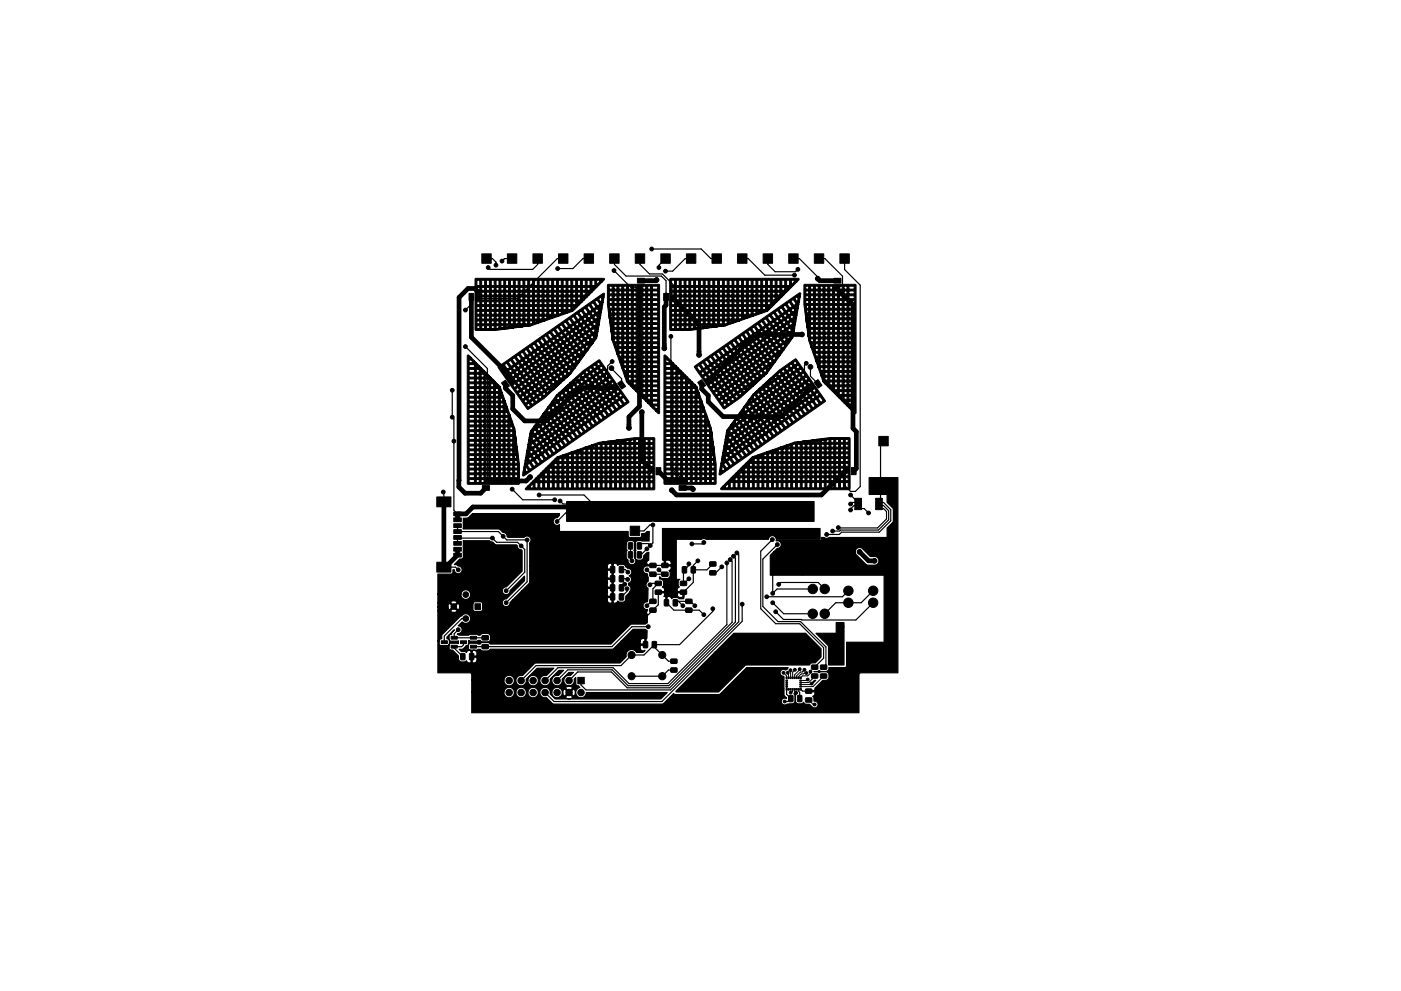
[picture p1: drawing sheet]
<svg xmlns="http://www.w3.org/2000/svg" width="297mm" height="210mm" viewBox="0 0 297 210" stroke-linecap="round" stroke-linejoin="round" font-family="sans-serif">
<g fill="#000" stroke="#000" stroke-width=".21">
<path d="M102.1 53.9h2v2h-2zM107.6 53.9h2v2h-2zM113 53.9h2v2h-2zM118.4 53.9h2v2h-2zM123.8 53.9h2v2h-2zM129.3 53.9h2v2h-2zM134.7 53.9h2v2h-2zM140.1 53.9h2v2h-2zM145.5 53.9h2v2h-2zM151 53.9h2v2h-2zM156.4 53.9h2v2h-2zM161.8 53.9h2v2h-2z"/>
<path d="M167.2 53.9h2v2h-2zM172.6 53.9h2v2h-2zM178.1 53.9h2v2h-2zM99.4 62.3h1v1.5h-1zM100.8 59.1h27.2l.2 .2-.5 .5h-.6v-.3h-.6v.9l.6-.6h.6l-.8 .8h-.8v-1.1h-.6v1.1h-.4v-1.1h-.6v1.1h-.4v-1.1h-.6v1.1h-.4v-1.1h-.6v1.1h-.4v-1.1h-.7v1.1h-.4v-1.1h-.6v1.1h-.4v-1.1h-.6v1.1h-.4v-1.1h-.6v1.1h-.4v-1.1h-.6v1.1h-.4v-1.1h-.6v1.1h-.4v-1.1h-.7v1.1h-.4v-1.1h-.6v1.1h-.4v-1.1h-.6v1.1h-.4v-1.1h-.6v1.1h-.4v-1.1h-.6v1.1h-.4v-1.1h-.6v1.1h-.4v-1.1h-.7v1.1h-.4v-1.1h-.6v1.1h-.4v-1.1h-.6v1.1h-.4v-1.1h-.6v1.1h-.4v-1.1h-.6v1.1h-.4v-1.1h-.6v1.1h-.4v-1.1h-.7v1.1h-.4v-1.1h-.6v1.1h-.4v-1.1h-.6v1.1h25.8l-.4 .4h-1v.4l.5-.4h.5l-.6 .6h-.8v-.6h-.6v.6h-.4v-.6h-.6v.6h-.4v-.6h-.6v.6h-.4v-.6h-.7v.6h-.4v-.6h-.6v.6h-.4v-.6h-.6v.6h-.4v-.6h-.6v.6h-.4v-.6h-.6v.6h-.4v-.6h-.6v.6h-.4v-.6h-.7v.6h-.4v-.6h-.6v.6h-.4v-.6h-.6v.6h-.4v-.6h-.6v.6h-.4v-.6h-.6v.6h-.4v-.6h-.6v.6h-.4v-.6h-.7v.6h-.4v-.6h-.6v.6h-.4v-.6h-.6v.6h-.4v-.6h-.6v.6h-.4v-.6h-.6v.6h-.4v-.6h-.6v.6h-.4v-.6h-.7v.6h-.4v-.6h-.6v.6h-.4v-.6h-.6v.6h24.8l-.4 .4h-1v.5l.4-.5h.6l-.6 .6h-.8v-.6h-.6v.6h-.4v-.6h-.6v.6h-.4v-.6h-.7v.6h-.4v-.6h-.6v.6h-.4v-.6h-.6v.6h-.4v-.6h-.6v.6h-.4v-.6h-.6v.6h-.4v-.6h-.6v.6h-.4v-.6h-.7v.6h-.4v-.6h-.6v.6h-.4v-.6h-.6v.6h-.4v-.6h-.6v.6h-.4v-.6h-.6v.6h-.4v-.6h-.6v.6h-.4v-.6h-.7v.6h-.4v-.6h-.6v.6h-.4v-.6h-.6v.6h-.4v-.6h-.6v.6h-.4v-.6h-.6v.6h-.4v-.6h-.6v.6h-.4v-.6h-.7v.6h-.4v-.6h-.6v.6h-.4v-.6h-.6v.6h23.8l-.4 .4h-1v.5l.4-.5h.6l-.6 .6h-.8v-.6h-.6v.6h-.4v-.6h-.7v.6h-.4v-.6h-.6v.6h-.4v-.6h-.6v.6h-.4v-.6h-.6v.6h-.4v-.6h-.6v.6h-.4v-.6h-.6v.6h-.4v-.6h-.7v.6h-.4v-.6h-.6v.6h-.4v-.6h-.6v.6h-.4v-.6h-.6v.6h-.4v-.6h-.6v.6h-.4v-.6h-.6v.6h-.4v-.6h-.7v.6h-.4v-.6h-.6v.6h-.4v-.6h-.6v.6h-.4v-.6h-.6v.6h-.4v-.6h-.6v.6h-.4v-.6h-.6v.6h-.4v-.6h-.7v.6h-.4v-.6h-.6v.6h21.8l-.4 .4h-1v.5l.4-.5h.6l-.6 .6h-.8v-.6h-.7v.6h-.4v-.6h-.6v.6h-.4v-.6h-.6v.6h-.4v-.6h-.6v.6h-.4v-.6h-.6v.6h-.4v-.6h-.6v.6h-.4v-.6h-.7v.6h-.4v-.6h-.6v.6h-.4v-.6h-.6v.6h-.4v-.6h-.6v.6h-.4v-.6h-.6v.6h-.4v-.6h-.6v.6h-.4v-.6h-.7v.6h-.4v-.6h-.6v.6h-.4v-.6h-.6v.6h-.4v-.6h-.6v.6h-.4v-.6h-.6v.6h-.4v-.6h-.6v.6h-.4v-.6h-.7v.6h-.4v-.6h-.6v.6h-.4v-.6h-.6v.6h21.8l-.4 .4h-1.1v.5l.5-.5h.6l-.7 .7h-.8v-.7h-.6v.7h-.4v-.7h-.6v.7h-.4v-.7h-.6v.7h-.4v-.7h-.6v.7h-.4v-.7h-.6v.7h-.4v-.7h-.7v.7h-.4v-.7h-.6v.7h-.4v-.7h-.6v.7h-.4v-.7h-.6v.7h-.4v-.7h-.6v.7h-.4v-.7h-.6v.7h-.4v-.7h-.7v.7h-.4v-.7h-.6v.7h-.4v-.7h-.6v.7h-.4v-.7h-.6v.7h-.4v-.7h-.6v.7h-.4v-.7h-.6v.7h-.4v-.7h-.7v.7h-.4v-.7h-.6v.7h-.4v-.7h-.6v.7h20.7l-.4 .4h-2v.2l.8-.2h1.2l-1.2 .4h-1.2v-.4h-.6v.6h-.4v-.6h-.6v.6h-.4v-.6h-.6v.6h-.4v-.6h-.7v.6h-.4v-.6h-.6v.6h-.4v-.6h-.6v.6h-.4v-.6h-.6v.6h-.4v-.6h-.6v.6h-.4v-.6h-.6v.6h-.4v-.6h-.7v.6h-.4v-.6h-.6v.6h-.4v-.6h-.6v.6h-.4v-.6h-.6v.6h-.4v-.6h-.6v.6h-.4v-.6h-.6v.6h-.4v-.6h-.7v.6h-.4v-.6h-.6v.6h-.4v-.6h-.6v.6h17.3l.6-.2h1.2l-1.7 .6h-2.1v.3l.9-.3h1.2l-1.3 .4h-1.2v-.4h-.7v.6h-.4v-.6h-.6v.6h-.4v-.6h-.6v.6h-.4v-.6h-.6v.6h-.4v-.6h-.6v.6h-.4v-.6h-.6v.6h-.4v-.6h-.7v.6h-.4v-.6h-.6v.6h-.4v-.6h-.6v.6h-.4v-.6h-.6v.6h-.4v-.6h-.6v.6h-.4v-.6h-.6v.6h-.4v-.6h-.7v.6h-.4v-.6h-.6v.6h-.4v-.6h-.6v.6h14.2l.7-.2h1.2l-1.6 .6h-2.3v.3l1-.3h1.3l-1.5 .5h-1.2v-.5h-.6v.6h-.4v-.6h-.6v.6h-.4v-.6h-.6v.6h-.4v-.6h-.7v.6h-.4v-.6h-.6v.6h-.4v-.6h-.6v.6h-.4v-.6h-.6v.6h-.4v-.6h-.6v.6h-.4v-.6h-.6v.6h-.4v-.6h-.7v.6h-.4v-.6h-.6v.6h-.4v-.6h-.6v.6l13-.1-1.5 .5h-3.4h3.4l-.7 .1-3.7-.1v.2l3.7-.1-1 .1h-3.1v-.2h-.6v.3l3.7-.1-1.1 .2h-3v-.4h-.6v.5l3.6-.1-1 .1h-3v-.5h-.6v.6l3.6-.1-.8 .1h-3.2v-.6h-.6v.6h-.4v-.6h-.7v.6h-.4v-.6h-.6v.6h-.4v-.6h-.6v.6h6.9l-3 .4h-4.1l-.2-.2zM117.9 83.9l3.6-2.5-.1-.1-2.9 2.1 .7-.7 2.5-1.7 .1 .2 .5-.4-.1-.2-3 2.1 .8-.7 2.5-1.7 .2 .3 .5-.4-.3-.3-2.9 2.1 .7-.7 2.5-1.7 .3 .4 .5-.3-.3-.5-3 2.1 .6-.5 2.7-1.9 .3 .5 .5-.3-.3-.5 .3-.3 .4 .5 .5-.3-.4-.5 .3-.2 .4 .5 .5-.4-.3-.5 .3-.2 .3 .5 .5-.4-.3-.5-5.7 4 2.3-2.1 3.4-2.4 6.3 9-22.4 15.7-.1-.2 .1-.6 .5-.3 .2 .3 .5-.4-.6-.8-.1 .9-.5 .3 .2-1.1 .6-.5 .7 1 .5-.4-.6-.9 .3-.2 .6 .9 .5-.4-.6-.9 .3-.2 .7 .9 .5-.4-.7-.9 .3-.2 .7 .9 .5-.3-.6-1 .3-.2 .6 .9 .5-.3-.6-.9 .3-.3 .7 1 .5-.4-.7-.9 .3-.2 .7 .9 .5-.4-.7-.9 .4-.2 .6 .9 .5-.4-.6-.9 .3-.2 .7 .9 .5-.3-.7-1 .3-.2 .7 .9 .5-.3-.7-1 .4-.2 .6 .9 .5-.3-.6-.9 .3-.3 .6 1 .6-.4-.7-.9 .3-.2 .7 .9 .5-.4-.7-.9 .4-.2 .6 .9 .5-.4-.6-.9 .3-.2 .6 .9 .5-.3-.6-1 .3-.2 .7 .9 .5-.3-.7-.9 .4-.3 .6 .9 .5-.3-.6-.9 .3-.3 .6 1 .5-.4-.6-.9 .3-.2 .7 .9 .5-.4-.7-.9 .4-.2 .6 .9 .5-.4-.6-.9 .3-.2 .6 .9 .5-.3-.6-1 .3-.2 .7 .9 .5-.3-.7-.9 .4-.3 .6 .9 .5-.3-.6-.9 .3-.3 .6 1 .5-.4-.6-.9 .3-.2 .7 .9 .5-.4-.7-.9-21.1 14.8 .1-.5 .8-.6-.2-.4-.2 .6-.4 .4 .1-.9 .7-.5 .4 .5 .5-.3-.4-.5 .3-.3 .4 .6 .5-.4-.4-.5 .4-.2 .3 .5 .5-.4-.3-.5 .3-.2 .3 .5 .6-.4-.4-.5 .3-.2 .4 .5 .5-.3-.4-.6 .4-.2 .3 .5 .5-.3-.3-.5 .3-.3 .3 .5 .5-.3-.3-.5 .3-.2 .4 .5 .5-.4-.4-.5 .4-.2 .3 .5 .5-.4-.3-.5 .3-.2 .3 .5 .5-.4-.3-.5 .3-.2 .4 .5 .5-.3-.4-.5 .4-.3 .3 .5 .5-.3-.3-.5 .3-.3 .3 .5 .5-.3-.3-.5 .3-.2 .4 .5 .5-.4-.4-.5 .3-.2 .4 .5 .5-.4-.3-.5 .3-.2 .3 .5 .5-.4-.3-.5 .3-.2 .4 .5 .5-.3-.4-.5 .3-.3 .4 .5 .5-.3-.3-.5 .3-.3 .3 .5 .5-.3-.3-.5 .3-.2 .4 .5 .5-.4-.4-.5 .3-.2 .4 .5 .5-.4-.4-.5 .4-.2 .3 .5 .5-.4-.3-.5 .3-.2 .4 .5 .5-.3-.4-.5 .3-.3 .4 .5 .5-.3-.4-.5-20.3 14.2 .1-.6 .9-.5-.3-.4-.1 .6-.5 .3 .2-.8 .6-.5 .4 .5 .5-.3-.3-.5 .3-.3 .3 .5 .5-.3-.3-.5 .3-.2 .4 .5 .5-.4-.4-.5 .3-.2 .4 .5 .5-.4-.4-.5 .4-.2 .3 .5 .5-.4-.3-.5 .3-.2 .4 .5 .5-.3-.4-.6 .3-.2 .4 .5 .5-.3-.4-.5 .4-.3 .3 .5 .5-.3-.3-.5 .3-.2 .4 .5 .5-.4-.4-.5 .3-.2 .4 .5 .5-.4-.4-.5 .4-.2 .3 .5 .5-.4-.3-.5 .3-.2 .4 .5 .5-.3-.4-.5 .3-.3 .4 .5 .5-.3-.4-.5 .4-.3 .3 .5 .5-.3-.3-.5 .3-.2 .4 .5 .5-.4-.4-.5 .3-.2 .4 .5 .5-.4-.4-.5 .4-.2 .3 .5 .5-.4-.3-.5 .3-.2 .3 .5 .6-.3-.4-.5 .3-.3 .4 .5 .5-.3-.4-.5 .4-.3 .3 .5 .5-.3-.3-.5 .3-.2 .3 .5 .6-.4-.4-.5 .3-.2 .4 .5 .5-.4-.4-.5 .4-.2 .3 .5 .5-.4-.3-.5-19.5 13.7 .1-.6 .8-.6-.2-.3-.2 .6-.4 .3 .1-.8 .7-.5 .4 .5 .5-.3-.4-.6 .3-.2 .4 .5 .5-.3-.4-.5 .4-.3 .3 .5 .5-.3-.3-.5 .3-.2 .3 .5 .6-.4-.4-.5 .3-.2 .4 .5 .5-.4-.4-.5 .4-.2 .3 .5 .5-.4-.3-.5 .3-.2 .3 .5 .5-.3-.3-.5 .3-.3 .4 .5 .5-.3-.4-.5 .4-.3 .3 .5 .5-.3-.3-.5 .3-.2 .3 .5 .5-.4-.3-.5 .3-.2 .4 .5 .5-.4-.4-.5 .4-.2 .3 .5 .5-.4-.3-.5 .3-.2 .3 .5 .5-.3-.3-.5 .3-.3 .4 .5 .5-.3-.4-.5 .3-.3 .4 .5 .5-.3-.3-.5 .3-.2 .3 .5 .5-.4-.3-.5 .3-.2 .4 .5 .5-.4-.4-.5 .3-.2 .4 .5 .5-.4-.3-.5 .3-.2 .3 .5 .5-.3-.3-.5 .3-.3 .4 .5 .5-.3-.4-.5 .3-.3 .4 .6 .5-.4-.4-.5-17.8 12.5 .1-.6 .9-.6-.3-.4-.1 .7-.5 .3 .2-.8 .6-.5 .4 .5 .5-.4-.3-.5 .3-.2 .3 .5 .5-.3-.3-.5 .3-.3 .4 .5 .5-.3-.4-.5 .3-.3 .4 .5 .5-.3-.4-.5 .4-.2 .3 .5 .5-.4-.3-.5 .3-.2 .4 .5 .5-.4-.4-.5 .3-.2 .4 .5 .5-.4-.4-.5 .4-.2 .3 .5 .5-.3-.3-.5 .3-.3 .4 .5 .5-.3-.4-.5 .3-.3 .4 .5 .5-.3-.4-.5 .4-.2 .3 .5 .5-.4-.3-.5 .3-.2 .4 .5 .5-.4-.4-.5 .3-.2 .4 .5 .5-.4-.4-.5 .4-.2 .3 .5 .5-.3-.3-.5 .3-.3 .4 .5 .5-.3-.4-.5 .3-.3 .4 .6 .5-.4-.4-.5 .4-.2 .3 .5 .5-.4-.3-.5 .3-.2 .3 .5 .6-.4-.4-.5 .3-.2 .4 .5 .5-.4-.4-.5 .4-.2 .3 .5 .5-.3-.3-.5 .3-.3 .3 .5 .5-.3-.3-.5-17.8 12.5 .1-.6 .8-.6-.2-.4-.2 .7-.4 .3 .1-.9 .7-.4 .3 .5 .6-.4-.4-.5 .3-.2 .4 .5 .5-.4-.4-.5 .4-.2 .3 .5 .5-.3-.3-.5 .3-.3 .3 .5 .6-.3-.4-.5 .3-.3 .4 .5 .5-.3-.4-.5 .4-.2 .3 .5 .5-.4-.3-.5 .3-.2 .3 .5 .5-.4-.3-.5 .3-.2 .4 .5 .5-.4-.4-.5 .4-.2 .3 .5 .5-.3-.3-.5 .3-.3 .3 .5 .5-.3-.3-.5 .3-.3 .4 .5 .5-.3-.4-.5 .4-.2 .3 .5 .5-.4-.3-.5 .3-.2 .3 .5 .5-.4-.3-.5 .3-.2 .4 .5 .5-.4-.4-.5 .3-.2 .4 .5 .5-.3-.3-.5 .3-.3 .3 .5 .5-.3-.3-.5 .3-.3 .4 .6 .5-.4-.4-.5 .3-.2 .4 .5 .5-.4-.4-.5 .4-.2 .3 .5 .5-.4-.3-.5 .3-.2 .4 .5 .5-.3-.4-.6-17 11.9 .2-.5 1.6-1.2-.2-.2-.4 .7-1 .7 .7-1.1 1-.7 .2 .4 .5-.4-.3-.5 .3-.2 .4 .5 .5-.4-.4-.5 .3-.2 .4 .5 .5-.3-.4-.5 .4-.3 .3 .5 .5-.3-.3-.5 .3-.3 .4 .5 .5-.3-.4-.5 .3-.2 .4 .5 .5-.4-.4-.5 .4-.2 .3 .5 .5-.4-.3-.5 .3-.2 .4 .5 .5-.4-.4-.5 .3-.2 .4 .5 .5-.3-.4-.5 .4-.3 .3 .5 .5-.3-.3-.5 .3-.3 .4 .6 .5-.4-.4-.5 .3-.2 .4 .5 .5-.4-.4-.5 .4-.2 .3 .5 .5-.4-.3-.5 .3-.2 .4 .5 .5-.4-.4-.5 .3-.2 .4 .5 .5-.3-.4-.5 .4-.3 .3 .5 .5-.3-.3-.5 .3-.3 .3 .6 .6-.4-.4-.5 .3-.2 .4 .5 .5-.4-.4-.5-14.1 9.9-.4 .5-1 .7 1.1-1.5 1.7-1.2-.2-.2-.5 .7-1 .7 .8-1.1 1-.7 .2 .4 .5-.4-.3-.5 .3-.2 .4 .5 .5-.3-.4-.5 .4-.3 .3 .5 .5-.3-.3-.5 .3-.3 .3 .5 .5-.3-.3-.5 .3-.2 .4 .5 .5-.4-.4-.5 .4-.2 .3 .5 .5-.4-.3-.5 .3-.2 .3 .5 .5-.4-.3-.5 .3-.2 .4 .5 .5-.3-.4-.5 .3-.3 .4 .5 .5-.3-.3-.5 .3-.3 .3 .6 .5-.4-.3-.5 .3-.2 .4 .5 .5-.4-.4-.5 .3-.2 .4 .5 .5-.4-.3-.5 .3-.2 .3 .5 .5-.3-.3-.6 .3-.2 .4 .5 .5-.3-.4-.5 .3-.3 .4 .5 .5-.3-.4-.5-11.6 8.1-.4 .5-1 .7 1-1.4 1.8-1.3-.2-.2-.6 .8-1 .7 .9-1.2 1-.7 .3 .4 .5-.3-.4-.5 .3-.3 .4 .5 .5-.3-.4-.5 .4-.3 .3 .6 .5-.4-.3-.5 .3-.2 .4 .5 .5-.4-.4-.5 .3-.2 .4 .5 .5-.4-.4-.5 .4-.2 .3 .5 .5-.3-.3-.6 .3-.2 .4 .5 .5-.3-.4-.5 .3-.3 .4 .5 .5-.3-.4-.5 .4-.2 .3 .5 .5-.4-.3-.5 .3-.2 .3 .5 .6-.4-.4-.5 .3-.2 .4 .5 .5-.4-.4-.5 .4-.2 .3 .5 .5-.3-.3-.6-10.6 7.6zM128.8 60.4l10.9-.1 .1 .1v27.2l-.1 .2-.6-.5v-.6h.3v-.6h-.9l.6 .6v.6l-.8-.8v-.8h1.1v-.6h-1.1v-.4h1.1v-.6h-1.1v-.4h1.1v-.6h-1.1v-.4h1.1v-.6h-1.1v-.4h1.1v-.7h-1.1v-.4h1.1v-.6h-1.1v-.4h1.1v-.6h-1.1v-.4h1.1v-.6h-1.1v-.4h1.1v-.6h-1.1v-.4h1.1v-.6h-1.1v-.4h1.1v-.7h-1.1v-.4h1.1v-.6h-1.1v-.4h1.1v-.6h-1.1v-.4h1.1v-.6h-1.1v-.4h1.1v-.6h-1.1v-.4h1.1v-.6h-1.1v-.4h1.1v-.6h-1.1v-.4h1.1v-.7h-1.1v-.4h1.1v-.6h-1.1v-.4h1.1v-.6h-1.1v-.4h1.1v-.6h-1.1v-.4h1.1v-.6h-1.1v-.4h1.1v-.6h-1.1v-.4h1.1v-.7h-1.1v-.4h1.1v-.6h-1.1v25.8l-.4-.4v-1h-.4l.4 .5v.5l-.6-.6v-.8h.6v-.6h-.6v-.4h.6v-.6h-.6v-.4h.6v-.6h-.6v-.4h.6v-.7h-.6v-.4h.6v-.6h-.6v-.4h.6v-.6h-.6v-.4h.6v-.6h-.6v-.4h.6v-.6h-.6v-.4h.6v-.6h-.6v-.4h.6v-.7h-.6v-.4h.6v-.6h-.6v-.4h.6v-.6h-.6v-.4h.6v-.6h-.6v-.4h.6v-.6h-.6v-.4h.6v-.6h-.6v-.4h.6v-.6h-.6v-.4h.6v-.7h-.6v-.4h.6v-.6h-.6v-.4h.6v-.6h-.6v-.4h.6v-.6h-.6v-.4h.6v-.6h-.6v-.4h.6v-.6h-.6v-.4h.6v-.7h-.6v-.4h.6v-.6h-.6v24.8l-.4-.4v-1h-.5l.5 .5v.5l-.6-.6v-.8h.6v-.6h-.6v-.4h.6v-.6h-.6v-.4h.6v-.7h-.6v-.4h.6v-.6h-.6v-.4h.6v-.6h-.6v-.4h.6v-.6h-.6v-.4h.6v-.6h-.6v-.4h.6v-.6h-.6v-.4h.6v-.7h-.6v-.4h.6v-.6h-.6v-.4h.6v-.6h-.6v-.4h.6v-.6h-.6v-.4h.6v-.6h-.6v-.4h.6v-.6h-.6v-.4h.6v-.6h-.6v-.4h.6v-.7h-.6v-.4h.6v-.6h-.6v-.4h.6v-.6h-.6v-.4h.6v-.6h-.6v-.4h.6v-.6h-.6v-.4h.6v-.6h-.6v-.4h.6v-.7h-.6v-.4h.6v-.6h-.6v23.8l-.4-.4v-1h-.5l.5 .4v.6l-.6-.6v-.8h.6v-.6h-.6v-.4h.6v-.7h-.6v-.4h.6v-.6h-.6v-.4h.6v-.6h-.6v-.4h.6v-.6h-.6v-.4h.6v-.6h-.6v-.4h.6v-.6h-.6v-.4h.6v-.7h-.6v-.4h.6v-.6h-.6v-.4h.6v-.6h-.6v-.4h.6v-.6h-.6v-.4h.6v-.6h-.6v-.4h.6v-.6h-.6v-.4h.6v-.6h-.6v-.4h.6v-.7h-.6v-.4h.6v-.6h-.6v-.4h.6v-.6h-.6v-.4h.6v-.6h-.6v-.4h.6v-.6h-.6v-.4h.6v-.6h-.6v-.4h.6v-.7h-.6v21.8l-.4-.4v-1h-.5l.5 .4v.6l-.6-.6v-.8h.6v-.7h-.6v-.4h.6v-.6h-.6v-.4h.6v-.6h-.6v-.4h.6v-.6h-.6v-.4h.6v-.6h-.6v-.4h.6v-.6h-.6v-.4h.6v-.7h-.6v-.4h.6v-.6h-.6v-.4h.6v-.6h-.6v-.4h.6v-.6h-.6v-.4h.6v-.6h-.6v-.4h.6v-.6h-.6v-.4h.6v-.6h-.6v-.4h.6v-.7h-.6v-.4h.6v-.6h-.6v-.4h.6v-.6h-.6v-.4h.6v-.6h-.6v-.4h.6v-.6h-.6v-.4h.6v-.6h-.6v-.4h.6v-.7h-.6v-.4h.6v-.6h-.6v21.8l-.4-.4v-1.1h-.5l.5 .5v.6l-.7-.6v-.9h.7v-.6h-.7v-.4h.7v-.6h-.7v-.4h.7v-.6h-.7v-.4h.7v-.6h-.7v-.4h.7v-.6h-.7v-.4h.7v-.7h-.7v-.4h.7v-.6h-.7v-.4h.7v-.6h-.7v-.4h.7v-.6h-.7v-.4h.7v-.6h-.7v-.4h.7v-.6h-.7v-.4h.7v-.6h-.7v-.4h.7v-.7h-.7v-.4h.7v-.6h-.7v-.4h.7v-.6h-.7v-.4h.7v-.6h-.7v-.4h.7v-.6h-.7v-.4h.7v-.6h-.7v-.4h.7v-.7h-.7v-.4h.7v-.6h-.7v20.8l-.4-.5v-2h-.2l.2 .8v1.2l-.4-1.2v-1.2h.4v-.6h-.6v-.4h.6v-.6h-.6v-.4h.6v-.6h-.6v-.4h.6v-.7h-.6v-.4h.6v-.6h-.6v-.4h.6v-.6h-.6v-.4h.6v-.6h-.6v-.4h.6v-.6h-.6v-.4h.6v-.6h-.6v-.4h.6v-.6h-.6v-.4h.6v-.7h-.6v-.4h.6v-.6h-.6v-.4h.6v-.6h-.6v-.4h.6v-.6h-.6v-.4h.6v-.6h-.6v-.4h.6v-.6h-.6v-.4h.6v-.7h-.6v-.4h.6v-.6h-.6v17.3l.2 .6v1.2l-.6-1.7v-2.1h-.3l.3 .9v1.2l-.4-1.3v-1.2h.4v-.7h-.6v-.4h.6v-.6h-.6v-.4h.6v-.6h-.6v-.4h.6v-.6h-.6v-.4h.6v-.6h-.6v-.4h.6v-.6h-.6v-.4h.6v-.6h-.6v-.4h.6v-.7h-.6v-.4h.6v-.6h-.6v-.4h.6v-.6h-.6v-.4h.6v-.6h-.6v-.4h.6v-.6h-.6v-.4h.6v-.6h-.6v-.4h.6v-.7h-.6v-.4h.6v-.6h-.6v14.2l.2 .7v1.2l-.6-1.6v-2.3h-.3l.3 1v1.3l-.5-1.5v-1.2h.5v-.6h-.6v-.4h.6v-.6h-.6v-.4h.6v-.6h-.6v-.4h.6v-.6h-.6v-.4h.6v-.7h-.6v-.4h.6v-.6h-.6v-.4h.6v-.6h-.6v-.4h.6v-.6h-.6v-.4h.6v-.6h-.6v-.4h.6v-.6h-.6v-.4h.6v-.7h-.6v-.4h.6v-.6h-.6l.1 13-.5-1.5v-3.3v3.3l-.1-.7 .1-3.7h-.2l.1 3.7-.1-1v-3.1h.2v-.6h-.3l.1 3.7-.2-1.1v-3h.4v-.6h-.5l.1 3.6-.1-1v-3h.5v-.6h-.6l.1 3.6-.1-.8v-3.2h.6v-.6h-.6v-.4h.6v-.6h-.6v-.4h.6v-.7h-.6v-.4h.6v-.6h-.6v6.9l-.4-3zM135.1 59h1.5v1h-1.5zM140.7 62.3h1v1.5h-1zM142 59.1h27.2l.2 .2-.4 .5h-.6v-.3h-.6v.9l.6-.6h.6l-.8 .8h-.8v-1.1h-.6v1.1h-.4v-1.1h-.6v1.1h-.4v-1.1h-.7v1.1h-.4v-1.1h-.6v1.1h-.4v-1.1h-.6v1.1h-.4v-1.1h-.6v1.1h-.4v-1.1h-.6v1.1h-.4v-1.1h-.6v1.1h-.4v-1.1h-.7v1.1h-.4v-1.1h-.6v1.1h-.4v-1.1h-.6v1.1h-.4v-1.1h-.6v1.1h-.4v-1.1h-.6v1.1h-.4v-1.1h-.6v1.1h-.4v-1.1h-.7v1.1h-.4v-1.1h-.6v1.1h-.4v-1.1h-.6v1.1h-.4v-1.1h-.6v1.1h-.4v-1.1h-.6v1.1h-.4v-1.1h-.6v1.1h-.4v-1.1h-.6v1.1h-.4v-1.1h-.7v1.1h-.4v-1.1h-.6v1.1h-.4v-1.1h-.6v1.1h-.4v-1.1h-.6v1.1h25.8l-.4 .4h-1v.4l.4-.4h.6l-.6 .6h-.8v-.6h-.6v.6h-.4v-.6h-.7v.6h-.4v-.6h-.6v.6h-.4v-.6h-.6v.6h-.4v-.6h-.6v.6h-.4v-.6h-.6v.6h-.4v-.6h-.6v.6h-.4v-.6h-.7v.6h-.4v-.6h-.6v.6h-.4v-.6h-.6v.6h-.4v-.6h-.6v.6h-.4v-.6h-.6v.6h-.4v-.6h-.6v.6h-.4v-.6h-.7v.6h-.4v-.6h-.6v.6h-.4v-.6h-.6v.6h-.4v-.6h-.6v.6h-.4v-.6h-.6v.6h-.4v-.6h-.6v.6h-.4v-.6h-.6v.6h-.4v-.6h-.7v.6h-.4v-.6h-.6v.6h-.4v-.6h-.6v.6h-.4v-.6h-.6v.6h24.8l-.4 .4h-1v.5l.4-.5h.6l-.6 .6h-.8v-.6h-.7v.6h-.4v-.6h-.6v.6h-.4v-.6h-.6v.6h-.4v-.6h-.6v.6h-.4v-.6h-.6v.6h-.4v-.6h-.6v.6h-.4v-.6h-.7v.6h-.4v-.6h-.6v.6h-.4v-.6h-.6v.6h-.4v-.6h-.6v.6h-.4v-.6h-.6v.6h-.4v-.6h-.6v.6h-.4v-.6h-.7v.6h-.4v-.6h-.6v.6h-.4v-.6h-.6v.6h-.4v-.6h-.6v.6h-.4v-.6h-.6v.6h-.4v-.6h-.6v.6h-.4v-.6h-.6v.6h-.4v-.6h-.7v.6h-.4v-.6h-.6v.6h-.4v-.6h-.6v.6h-.4v-.6h-.6v.6h23.8l-.4 .4h-1.1v.5l.5-.5h.6l-.6 .6h-.9v-.6h-.6v.6h-.4v-.6h-.6v.6h-.4v-.6h-.6v.6h-.4v-.6h-.6v.6h-.4v-.6h-.6v.6h-.4v-.6h-.7v.6h-.4v-.6h-.6v.6h-.4v-.6h-.6v.6h-.4v-.6h-.6v.6h-.4v-.6h-.6v.6h-.4v-.6h-.6v.6h-.4v-.6h-.7v.6h-.4v-.6h-.6v.6h-.4v-.6h-.6v.6h-.4v-.6h-.6v.6h-.4v-.6h-.6v.6h-.4v-.6h-.6v.6h-.4v-.6h-.6v.6h-.4v-.6h-.7v.6h-.4v-.6h-.6v.6h-.4v-.6h-.6v.6h21.8l-.4 .4h-1.1v.5l.5-.5h.6l-.7 .6h-.8v-.6h-.6v.6h-.4v-.6h-.6v.6h-.4v-.6h-.6v.6h-.4v-.6h-.6v.6h-.4v-.6h-.7v.6h-.4v-.6h-.6v.6h-.4v-.6h-.6v.6h-.4v-.6h-.6v.6h-.4v-.6h-.6v.6h-.4v-.6h-.6v.6h-.4v-.6h-.7v.6h-.4v-.6h-.6v.6h-.4v-.6h-.6v.6h-.4v-.6h-.6v.6h-.4v-.6h-.6v.6h-.4v-.6h-.6v.6h-.4v-.6h-.6v.6h-.4v-.6h-.7v.6h-.4v-.6h-.6v.6h-.4v-.6h-.6v.6h-.4v-.6h-.6v.6h21.7l-.4 .4h-1v.5l.5-.5h.5l-.6 .7h-.8v-.7h-.6v.7h-.4v-.7h-.6v.7h-.4v-.7h-.6v.7h-.4v-.7h-.7v.7h-.4v-.7h-.6v.7h-.4v-.7h-.6v.7h-.4v-.7h-.6v.7h-.4v-.7h-.6v.7h-.4v-.7h-.6v.7h-.4v-.7h-.7v.7h-.4v-.7h-.6v.7h-.4v-.7h-.6v.7h-.4v-.7h-.6v.7h-.4v-.7h-.6v.7h-.4v-.7h-.6v.7h-.4v-.7h-.6v.7h-.4v-.7h-.7v.7h-.4v-.7h-.6v.7h-.4v-.7h-.6v.7h-.4v-.7h-.6v.7h20.7l-.4 .4h-2v.2l.8-.2h1.2l-1.2 .4h-1.2v-.4h-.6v.6h-.4v-.6h-.7v.6h-.4v-.6h-.6v.6h-.4v-.6h-.6v.6h-.4v-.6h-.6v.6h-.4v-.6h-.6v.6h-.4v-.6h-.6v.6h-.4v-.6h-.7v.6h-.4v-.6h-.6v.6h-.4v-.6h-.6v.6h-.4v-.6h-.6v.6h-.4v-.6h-.6v.6h-.4v-.6h-.6v.6h-.4v-.6h-.6v.6h-.4v-.6h-.7v.6h-.4v-.6h-.6v.6h-.4v-.6h-.6v.6h-.4v-.6h-.6v.6h17.3l.6-.2h1.2l-1.8 .6h-2.1v.3l.9-.3h1.2l-1.3 .4h-1.2v-.4h-.6v.6h-.4v-.6h-.6v.6h-.4v-.6h-.6v.6h-.4v-.6h-.6v.6h-.4v-.6h-.7v.6h-.4v-.6h-.6v.6h-.4v-.6h-.6v.6h-.4v-.6h-.6v.6h-.4v-.6h-.6v.6h-.4v-.6h-.6v.6h-.4v-.6h-.6v.6h-.4v-.6h-.7v.6h-.4v-.6h-.6v.6h-.4v-.6h-.6v.6h-.4v-.6h-.6v.6h14.2l.6-.2h1.2l-1.6 .6h-2.2v.3l1-.3h1.2l-1.4 .5h-1.2v-.5h-.6v.6h-.4v-.6h-.7v.6h-.4v-.6h-.6v.6h-.4v-.6h-.6v.6h-.4v-.6h-.6v.6h-.4v-.6h-.6v.6h-.4v-.6h-.6v.6h-.4v-.6h-.6v.6h-.4v-.6h-.7v.6h-.4v-.6h-.6v.6h-.4v-.6h-.6v.6h-.4v-.6h-.6v.6l13-.1-1.5 .5h-3.4h3.4l-.8 .1-3.6-.1v.2l3.6-.1-1 .1h-3v-.2h-.6v.3l3.6-.1-1 .2h-3v-.4h-.6v.5l3.6-.1-1 .1h-3v-.5h-.6v.6l3.6-.1-.8 .1h-3.2v-.6h-.7v.6h-.4v-.6h-.6v.6h-.4v-.6h-.6v.6h-.4v-.6h-.6v.6h6.9l-3 .4h-4.1l-.2-.2zM159.6 83.7l3.6-2.5-.1-.2-3 2.2 .8-.7 2.5-1.7 .1 .2 .5-.4-.2-.2-2.9 2.1 .7-.7 2.5-1.7 .2 .3 .5-.4-.2-.3-3 2.1 .8-.7 2.5-1.7 .3 .4 .5-.4-.4-.4-2.9 2.1 .6-.5 2.6-1.9 .4 .5 .5-.3-.4-.5 .4-.3 .3 .5 .5-.3-.3-.5 .3-.3 .4 .6 .5-.4-.4-.5 .3-.2 .4 .5 .5-.4-.4-.5-5.6 4 2.2-2.1 3.5-2.4 6.3 9-22.4 15.7-.2-.2 .2-.6 .4-.3 .2 .2 .5-.3-.5-.8-.2 .9-.4 .3 .1-1.1 .7-.5 .6 1 .6-.4-.7-.9 .3-.2 .7 .9 .5-.4-.7-.9 .4-.2 .6 .9 .5-.4-.6-.9 .3-.2 .6 .9 .6-.3-.7-1 .3-.2 .7 .9 .5-.3-.7-.9 .4-.3 .6 1 .5-.4-.6-.9 .3-.3 .6 1 .5-.4-.6-.9 .3-.2 .7 .9 .5-.4-.7-.9 .4-.2 .6 .9 .5-.4-.6-.9 .3-.2 .6 .9 .5-.3-.6-1 .3-.2 .7 .9 .5-.3-.7-.9 .4-.3 .6 1 .5-.4-.6-.9 .3-.2 .6 .9 .5-.4-.6-.9 .3-.2 .7 .9 .5-.4-.7-.9 .4-.2 .6 .9 .5-.3-.6-1 .3-.2 .6 .9 .5-.3-.6-1 .3-.2 .7 .9 .5-.3-.7-.9 .4-.3 .6 1 .5-.4-.6-.9 .3-.2 .6 .9 .5-.4-.6-.9 .3-.2 .7 .9 .5-.4-.7-.9 .3-.2 .7 .9 .5-.3-.6-1 .3-.2 .6 .9 .5-.3-.6-.9 .3-.3 .7 .9 .5-.3-.7-.9 .3-.3 .7 1 .5-.4-.6-.9 .3-.2 .6 .9 .5-.4-.6-.9-21.2 14.8 .1-.5 .9-.6-.3-.4-.1 .6-.5 .4 .2-.9 .7-.5 .3 .5 .5-.3-.3-.5 .3-.3 .3 .6 .5-.4-.3-.5 .3-.2 .4 .5 .5-.4-.4-.5 .4-.2 .3 .5 .5-.4-.3-.5 .3-.2 .3 .5 .5-.4-.3-.5 .3-.2 .4 .5 .5-.3-.4-.5 .3-.3 .4 .5 .5-.3-.3-.5 .3-.3 .3 .6 .5-.4-.3-.5 .3-.2 .4 .5 .5-.4-.4-.5 .3-.2 .4 .5 .5-.4-.4-.5 .4-.2 .3 .5 .5-.3-.3-.6 .3-.2 .4 .5 .5-.3-.4-.5 .3-.3 .4 .5 .5-.3-.4-.5 .4-.2 .3 .5 .5-.4-.3-.5 .3-.2 .4 .5 .5-.4-.4-.5 .3-.2 .4 .5 .5-.4-.4-.5 .4-.2 .3 .5 .5-.3-.3-.5 .3-.3 .4 .5 .5-.3-.4-.5 .3-.3 .4 .5 .5-.3-.4-.5 .4-.2 .3 .5 .5-.4-.3-.5 .3-.2 .4 .5 .5-.4-.4-.5 .3-.2 .4 .5 .5-.4-.4-.5 .4-.2 .3 .5 .5-.3-.3-.5 .3-.3 .3 .5 .6-.3-.4-.5-20.3 14.2 .1-.6 .8-.6-.2-.3-.1 .6-.5 .3 .1-.8 .7-.5 .4 .5 .5-.3-.4-.5 .3-.3 .4 .5 .5-.3-.4-.5 .4-.3 .3 .6 .5-.4-.3-.5 .3-.2 .4 .5 .5-.4-.4-.5 .3-.2 .4 .5 .5-.4-.4-.5 .4-.2 .3 .5 .5-.3-.3-.6 .3-.2 .4 .5 .5-.3-.4-.5 .3-.3 .4 .5 .5-.3-.4-.5 .4-.2 .3 .5 .5-.4-.3-.5 .3-.2 .3 .5 .6-.4-.4-.5 .3-.2 .4 .5 .5-.4-.4-.5 .4-.2 .3 .5 .5-.3-.3-.6 .3-.2 .3 .5 .5-.3-.3-.5 .3-.3 .4 .5 .5-.3-.4-.5 .4-.2 .3 .5 .5-.4-.3-.5 .3-.2 .3 .5 .5-.4-.3-.5 .3-.2 .4 .5 .5-.4-.4-.5 .4-.2 .3 .5 .5-.3-.3-.5 .3-.3 .3 .5 .5-.3-.3-.5 .3-.3 .4 .5 .5-.3-.4-.5 .3-.2 .4 .5 .5-.4-.3-.5 .3-.2 .3 .5 .5-.4-.3-.5 .3-.2 .4 .5 .5-.4-.4-.5-19.5 13.7 .1-.6 .9-.6-.3-.3-.1 .6-.5 .3 .2-.8 .7-.5 .3 .5 .5-.4-.3-.5 .3-.2 .3 .5 .5-.3-.3-.5 .3-.3 .4 .5 .5-.3-.4-.5 .3-.2 .4 .5 .5-.4-.3-.5 .3-.2 .3 .5 .5-.4-.3-.5 .3-.2 .4 .5 .5-.4-.4-.5 .3-.2 .4 .5 .5-.3-.3-.6 .3-.2 .3 .5 .5-.3-.3-.5 .3-.3 .4 .5 .5-.3-.4-.5 .3-.2 .4 .5 .5-.4-.4-.5 .4-.2 .3 .5 .5-.4-.3-.5 .3-.2 .4 .5 .5-.4-.4-.5 .3-.2 .4 .5 .5-.3-.4-.5 .4-.3 .3 .5 .5-.3-.3-.5 .3-.3 .4 .5 .5-.3-.4-.5 .3-.2 .4 .5 .5-.4-.4-.5 .4-.2 .3 .5 .5-.4-.3-.5 .3-.2 .4 .5 .5-.4-.4-.5 .3-.2 .4 .5 .5-.3-.4-.5 .4-.3 .3 .5 .5-.3-.3-.5 .3-.3 .4 .5 .5-.3-.4-.5-17.8 12.5 .1-.6 .8-.6-.2-.4-.1 .7-.5 .3 .1-.9 .7-.4 .4 .5 .5-.4-.4-.5 .3-.2 .4 .5 .5-.3-.4-.6 .4-.2 .3 .5 .5-.3-.3-.5 .3-.3 .4 .5 .5-.3-.4-.5 .3-.2 .4 .5 .5-.4-.4-.5 .4-.2 .3 .5 .5-.4-.3-.5 .3-.2 .3 .5 .6-.4-.4-.5 .3-.2 .4 .5 .5-.3-.4-.5 .4-.3 .3 .5 .5-.3-.3-.5 .3-.3 .3 .5 .6-.3-.4-.5 .3-.2 .4 .5 .5-.4-.4-.5 .4-.2 .3 .5 .5-.4-.3-.5 .3-.2 .3 .5 .5-.4-.3-.5 .3-.2 .4 .5 .5-.3-.4-.5 .4-.3 .3 .5 .5-.3-.3-.5 .3-.3 .3 .5 .5-.3-.3-.5 .3-.2 .4 .5 .5-.4-.4-.5 .4-.2 .3 .5 .5-.4-.3-.5 .3-.2 .3 .5 .5-.4-.3-.5 .3-.2 .4 .5 .5-.3-.4-.5 .3-.3 .4 .5 .5-.3-.3-.5-17.9 12.4 .1-.5 .9-.6-.3-.4-.1 .7-.5 .3 .2-.9 .7-.4 .3 .5 .5-.4-.3-.5 .3-.2 .3 .5 .5-.4-.3-.5 .3-.2 .4 .5 .5-.3-.4-.6 .3-.2 .4 .5 .5-.3-.3-.5 .3-.3 .3 .5 .5-.3-.3-.5 .3-.2 .4 .5 .5-.4-.4-.5 .3-.2 .4 .5 .5-.4-.3-.5 .3-.2 .3 .5 .5-.4-.3-.5 .3-.2 .4 .5 .5-.3-.4-.5 .3-.3 .4 .5 .5-.3-.4-.5 .4-.3 .3 .5 .5-.3-.3-.5 .3-.2 .4 .5 .5-.4-.4-.5 .3-.2 .4 .5 .5-.4-.4-.5 .4-.2 .3 .5 .5-.4-.3-.5 .3-.2 .4 .5 .5-.3-.4-.5 .3-.3 .4 .5 .5-.3-.4-.5 .4-.3 .3 .5 .5-.3-.3-.5 .3-.2 .4 .5 .5-.4-.4-.5 .3-.2 .4 .5 .5-.4-.4-.5 .4-.2 .3 .5 .5-.4-.3-.5-17 11.9 .1-.6 1.7-1.1-.2-.2-.5 .6-1 .7 .8-1 1-.7 .2 .4 .5-.4-.4-.5 .4-.2 .3 .5 .5-.4-.3-.5 .3-.2 .4 .5 .5-.3-.4-.5 .3-.3 .4 .5 .5-.3-.4-.5 .4-.3 .3 .5 .5-.3-.3-.5 .3-.2 .3 .5 .6-.4-.4-.5 .3-.2 .4 .5 .5-.4-.4-.5 .4-.2 .3 .5 .5-.4-.3-.5 .3-.2 .3 .5 .5-.3-.3-.5 .3-.3 .4 .5 .5-.3-.4-.5 .4-.3 .3 .5 .5-.3-.3-.5 .3-.2 .3 .5 .5-.4-.3-.5 .3-.2 .4 .5 .5-.4-.4-.5 .4-.2 .3 .5 .5-.4-.3-.5 .3-.2 .3 .5 .5-.3-.3-.5 .3-.3 .4 .5 .5-.3-.4-.5 .4-.3 .3 .6 .5-.4-.3-.5 .3-.2 .3 .5 .5-.4-.3-.5-14.2 9.9-.3 .5-1 .7 1-1.5 1.8-1.2-.2-.2-.6 .7-1 .7 .8-1.1 1-.7 .3 .4 .5-.4-.3-.5 .3-.2 .3 .5 .5-.3-.3-.5 .3-.3 .4 .5 .5-.3-.4-.5 .3-.3 .4 .5 .5-.3-.4-.5 .4-.2 .3 .5 .5-.4-.3-.5 .3-.2 .4 .5 .5-.4-.4-.5 .3-.2 .4 .5 .5-.4-.4-.5 .4-.2 .3 .5 .5-.3-.3-.5 .3-.3 .4 .5 .5-.3-.4-.5 .3-.3 .4 .6 .5-.4-.4-.5 .4-.2 .3 .5 .5-.4-.3-.5 .3-.2 .4 .5 .5-.4-.4-.5 .3-.2 .4 .5 .5-.4-.4-.5 .4-.2 .3 .5 .5-.3-.3-.5 .3-.3 .4 .5 .5-.3-.4-.5-11.7 8.1-.4 .5-1 .7 1-1.4 1.9-1.3-.2-.2-.7 .8-1 .7 .9-1.2 1-.7 .3 .4 .5-.3-.3-.5 .3-.3 .3 .5 .6-.3-.4-.5 .3-.3 .4 .5 .5-.3-.4-.5 .4-.2 .3 .5 .5-.4-.3-.5 .3-.2 .3 .5 .5-.4-.3-.5 .3-.2 .4 .5 .5-.4-.4-.5 .4-.2 .3 .5 .5-.3-.3-.5 .3-.3 .3 .5 .5-.3-.3-.5 .3-.3 .4 .6 .5-.4-.4-.5 .4-.2 .3 .5 .5-.4-.3-.5 .3-.2 .3 .5 .5-.4-.3-.5 .3-.2 .4 .5 .5-.3-.4-.6-10.6 7.6zM170.5 60.4l10.8-.1 .2 .1v27.2l-.1 .2-.6-.5v-.6h.3v-.6h-1l.7 .6v.6l-.8-.8v-.8h1.1v-.6h-1.1v-.4h1.1v-.6h-1.1v-.4h1.1v-.6h-1.1v-.4h1.1v-.6h-1.1v-.4h1.1v-.7h-1.1v-.4h1.1v-.6h-1.1v-.4h1.1v-.6h-1.1v-.4h1.1v-.6h-1.1v-.4h1.1v-.6h-1.1v-.4h1.1v-.6h-1.1v-.4h1.1v-.7h-1.1v-.4h1.1v-.6h-1.1v-.4h1.1v-.6h-1.1v-.4h1.1v-.6h-1.1v-.4h1.1v-.6h-1.1v-.4h1.1v-.6h-1.1v-.4h1.1v-.6h-1.1v-.4h1.1v-.7h-1.1v-.4h1.1v-.6h-1.1v-.4h1.1v-.6h-1.1v-.4h1.1v-.6h-1.1v-.4h1.1v-.6h-1.1v-.4h1.1v-.6h-1.1v-.4h1.1v-.7h-1.1v-.4h1.1v-.6h-1.1v25.8l-.4-.4v-1h-.5l.5 .5v.5l-.6-.6v-.8h.6v-.6h-.6v-.4h.6v-.6h-.6v-.4h.6v-.6h-.6v-.4h.6v-.7h-.6v-.4h.6v-.6h-.6v-.4h.6v-.6h-.6v-.4h.6v-.6h-.6v-.4h.6v-.6h-.6v-.4h.6v-.6h-.6v-.4h.6v-.7h-.6v-.4h.6v-.6h-.6v-.4h.6v-.6h-.6v-.4h.6v-.6h-.6v-.4h.6v-.6h-.6v-.4h.6v-.6h-.6v-.4h.6v-.6h-.6v-.4h.6v-.7h-.6v-.4h.6v-.6h-.6v-.4h.6v-.6h-.6v-.4h.6v-.6h-.6v-.4h.6v-.6h-.6v-.4h.6v-.6h-.6v-.4h.6v-.7h-.6v-.4h.6v-.6h-.6v24.8l-.4-.4v-1h-.5l.5 .5v.5l-.7-.6v-.8h.7v-.6h-.7v-.4h.7v-.6h-.7v-.4h.7v-.7h-.7v-.4h.7v-.6h-.7v-.4h.7v-.6h-.7v-.4h.7v-.6h-.7v-.4h.7v-.6h-.7v-.4h.7v-.6h-.7v-.4h.7v-.7h-.7v-.4h.7v-.6h-.7v-.4h.7v-.6h-.7v-.4h.7v-.6h-.7v-.4h.7v-.6h-.7v-.4h.7v-.6h-.7v-.4h.7v-.6h-.7v-.4h.7v-.7h-.7v-.4h.7v-.6h-.7v-.4h.7v-.6h-.7v-.4h.7v-.6h-.7v-.4h.7v-.6h-.7v-.4h.7v-.6h-.7v-.4h.7v-.7h-.7v-.4h.7v-.6h-.7v23.8l-.4-.4v-1h-.4l.4 .4v.6l-.6-.6v-.8h.6v-.6h-.6v-.4h.6v-.7h-.6v-.4h.6v-.6h-.6v-.4h.6v-.6h-.6v-.4h.6v-.6h-.6v-.4h.6v-.6h-.6v-.4h.6v-.6h-.6v-.4h.6v-.7h-.6v-.4h.6v-.6h-.6v-.4h.6v-.6h-.6v-.4h.6v-.6h-.6v-.4h.6v-.6h-.6v-.4h.6v-.6h-.6v-.4h.6v-.6h-.6v-.4h.6v-.7h-.6v-.4h.6v-.6h-.6v-.4h.6v-.6h-.6v-.4h.6v-.6h-.6v-.4h.6v-.6h-.6v-.4h.6v-.6h-.6v-.4h.6v-.7h-.6v21.8l-.4-.4v-1h-.4l.4 .4v.6l-.6-.6v-.8h.6v-.7h-.6v-.4h.6v-.6h-.6v-.4h.6v-.6h-.6v-.4h.6v-.6h-.6v-.4h.6v-.6h-.6v-.4h.6v-.6h-.6v-.4h.6v-.7h-.6v-.4h.6v-.6h-.6v-.4h.6v-.6h-.6v-.4h.6v-.6h-.6v-.4h.6v-.6h-.6v-.4h.6v-.6h-.6v-.4h.6v-.6h-.6v-.4h.6v-.7h-.6v-.4h.6v-.6h-.6v-.4h.6v-.6h-.6v-.4h.6v-.6h-.6v-.4h.6v-.6h-.6v-.4h.6v-.6h-.6v-.4h.6v-.7h-.6v-.4h.6v-.6h-.6v21.8l-.4-.4v-1.1h-.4l.4 .5v.6l-.6-.6v-.9h.6v-.6h-.6v-.4h.6v-.6h-.6v-.4h.6v-.6h-.6v-.4h.6v-.6h-.6v-.4h.6v-.6h-.6v-.4h.6v-.7h-.6v-.4h.6v-.6h-.6v-.4h.6v-.6h-.6v-.4h.6v-.6h-.6v-.4h.6v-.6h-.6v-.4h.6v-.6h-.6v-.4h.6v-.6h-.6v-.4h.6v-.7h-.6v-.4h.6v-.6h-.6v-.4h.6v-.6h-.6v-.4h.6v-.6h-.6v-.4h.6v-.6h-.6v-.4h.6v-.6h-.6v-.4h.6v-.7h-.6v-.4h.6v-.6h-.6v20.8l-.4-.5v-2h-.3l.3 .8v1.2l-.4-1.2v-1.2h.4v-.6h-.6v-.4h.6v-.6h-.6v-.4h.6v-.6h-.6v-.4h.6v-.7h-.6v-.4h.6v-.6h-.6v-.4h.6v-.6h-.6v-.4h.6v-.6h-.6v-.4h.6v-.6h-.6v-.4h.6v-.6h-.6v-.4h.6v-.6h-.6v-.4h.6v-.7h-.6v-.4h.6v-.6h-.6v-.4h.6v-.6h-.6v-.4h.6v-.6h-.6v-.4h.6v-.6h-.6v-.4h.6v-.6h-.6v-.4h.6v-.7h-.6v-.4h.6v-.6h-.6v17.3l.2 .6v1.2l-.6-1.7v-2.1h-.3l.3 .9v1.2l-.5-1.3v-1.2h.5v-.7h-.6v-.4h.6v-.6h-.6v-.4h.6v-.6h-.6v-.4h.6v-.6h-.6v-.4h.6v-.6h-.6v-.4h.6v-.6h-.6v-.4h.6v-.6h-.6v-.4h.6v-.7h-.6v-.4h.6v-.6h-.6v-.4h.6v-.6h-.6v-.4h.6v-.6h-.6v-.4h.6v-.6h-.6v-.4h.6v-.6h-.6v-.4h.6v-.7h-.6v-.4h.6v-.6h-.6l-.1 14.2 .2 .7v1.2l-.5-1.6v-2.3h-.4l.4 1v1.3l-.5-1.5v-1.2h.5v-.6h-.6v-.4h.6v-.6h-.6v-.4h.6v-.6h-.6v-.4h.6v-.6h-.6v-.4h.6v-.7h-.6v-.4h.6v-.6h-.6v-.4h.6v-.6h-.6v-.4h.6v-.6h-.6v-.4h.6v-.6h-.6v-.4h.6v-.6h-.6v-.4h.6v-.7h-.6v-.4h.6v-.6h-.6l.1 13-.5-1.5v-3.3v3.3l-.1-.7 .1-3.7h-.2l.1 3.7-.2-1v-3.1h.3v-.6h-.4l.1 3.7-.1-1.1v-3h.4v-.6h-.5l.1 3.6-.2-1v-3h.6v-.6h-.6v3.6l-.1-.8v-3.2h.7v-.6h-.7v-.4h.7v-.6h-.7v-.4h.7v-.7h-.7v-.4h.7v-.6h-.7v6.9l-.4-3z"/>
<path d="M176.8 59h1.5v1h-1.5zM106.3 81.2l.8-.5 .9 1.2-.8 .6zM105.7 77.8l22.2-15.5h.2v.7l-.5 .3-.2-.2-.5 .3 .6 .8 .1-.9 .5-.3-.2 1.1-.7 .5-.6-1-.5 .4 .6 .9-.3 .2-.7-.9-.5 .4 .7 .9-.4 .2-.6-.9-.5 .4 .6 .9-.3 .2-.6-.9-.5 .3 .6 1-.3 .2-.7-.9-.5 .3 .7 .9-.3 .3-.7-.9-.5 .3 .6 .9-.3 .3-.6-1-.5 .4 .6 .9-.3 .2-.7-.9-.5 .4 .7 .9-.3 .2-.7-.9-.5 .4 .7 .9-.4 .2-.6-.9-.5 .3 .6 1-.3 .2-.7-.9-.5 .3 .7 .9-.3 .3-.7-.9-.5 .3 .7 .9-.4 .3-.6-1-.5 .4 .6 .9-.3 .2-.6-.9-.6 .4 .7 .9-.3 .2-.7-.9-.5 .4 .7 .9-.4 .2-.6-.9-.5 .3 .6 1-.3 .2-.6-.9-.6 .3 .7 .9-.3 .3-.7-1-.5 .4 .7 .9-.4 .3-.6-1-.5 .4 .6 .9-.3 .2-.6-.9-.5 .4 .6 .9-.3 .2-.7-.9-.5 .4 .7 .9-.4 .2-.6-.9-.5 .3 .6 1-.3 .2-.6-.9-.5 .3 .6 .9-.3 .3-.7-1-.5 .4 .7 .9-.4 .2-.6-.9-.5 .4 .6 .9 21.2-14.8-.1 .6-.9 .5 .3 .4 .1-.6 .5-.3-.2 .8-.6 .5-.4-.5-.5 .3 .4 .5-.4 .3-.3-.5-.5 .3 .3 .5-.3 .2-.4-.5-.5 .4 .4 .5-.3 .2-.4-.5-.5 .4 .4 .5-.4 .2-.3-.5-.5 .4 .3 .5-.3 .2-.3-.5-.6 .3 .4 .5-.3 .3-.4-.5-.5 .3 .4 .5-.4 .3-.3-.5-.5 .3 .3 .5-.3 .2-.3-.5-.6 .4 .4 .5-.3 .2-.4-.5-.5 .4 .4 .5-.4 .2-.3-.5-.5 .4 .3 .5-.3 .2-.3-.5-.5 .3 .3 .5-.3 .3-.4-.5-.5 .3 .4 .5-.4 .3-.3-.6-.5 .4 .3 .5-.3 .2-.3-.5-.5 .4 .3 .5-.3 .2-.4-.5-.5 .4 .4 .5-.4 .2-.3-.5-.5 .4 .3 .5-.3 .2-.3-.5-.5 .3 .3 .5-.3 .3-.4-.5-.5 .3 .4 .5-.3 .2-.4-.5-.5 .4 .3 .5-.3 .2-.3-.5-.5 .4 .3 .5-.3 .2-.4-.5-.5 .4 .4 .5-.3 .2-.4-.5-.5 .3 .4 .6-.4 .2-.3-.5-.5 .3 .3 .5 20.3-14.2-.1 .6-.8 .6 .3 .3 .1-.6 .4-.3-.1 .8-.7 .5-.3-.5-.5 .3 .3 .5-.3 .3-.4-.5-.5 .3 .4 .5-.3 .3-.4-.5-.5 .3 .3 .5-.3 .2-.3-.5-.5 .4 .3 .5-.3 .2-.4-.5-.5 .4 .4 .5-.3 .2-.4-.5-.5 .4 .3 .5-.3 .2-.3-.5-.5 .3 .3 .5-.3 .3-.4-.5-.5 .3 .4 .5-.3 .3-.4-.6-.5 .4 .4 .5-.4 .2-.3-.5-.5 .4 .3 .5-.3 .2-.4-.5-.5 .4 .4 .5-.3 .2-.4-.5-.5 .4 .4 .5-.4 .2-.3-.5-.5 .3 .3 .5-.3 .3-.4-.5-.5 .3 .4 .5-.3 .3-.4-.6-.5 .4 .4 .5-.4 .2-.3-.5-.5 .4 .3 .5-.3 .2-.4-.5-.5 .4 .4 .5-.3 .2-.4-.5-.5 .3 .4 .6-.4 .2-.3-.5-.5 .3 .3 .5-.3 .3-.4-.5-.5 .3 .4 .5-.3 .2-.4-.5-.5 .4 .4 .5-.4 .2-.3-.5-.5 .4 .3 .5-.3 .2-.3-.5-.6 .4 .4 .5 19.5-13.7-.1 .6-.9 .6 .3 .4 .1-.7 .5-.3-.2 .8-.6 .5-.4-.5-.5 .4 .4 .5-.4 .2-.3-.5-.5 .3 .3 .5-.3 .3-.4-.5-.5 .3 .4 .5-.3 .3-.4-.5-.5 .3 .4 .5-.4 .2-.3-.5-.5 .4 .3 .5-.3 .2-.3-.5-.6 .4 .4 .5-.3 .2-.4-.5-.5 .4 .4 .5-.4 .2-.3-.5-.5 .3 .3 .5-.3 .3-.3-.5-.6 .3 .4 .5-.3 .3-.4-.6-.5 .4 .4 .5-.4 .2-.3-.5-.5 .4 .3 .5-.3 .2-.3-.5-.5 .4 .3 .5-.3 .2-.4-.5-.5 .3 .4 .6-.4 .2-.3-.5-.5 .3 .3 .5-.3 .3-.3-.5-.5 .3 .3 .5-.3 .2-.4-.5-.5 .4 .4 .5-.4 .2-.3-.5-.5 .4 .3 .5-.3 .2-.3-.5-.5 .4 .3 .5-.3 .2-.4-.5-.5 .3 .4 .6-.3 .2-.4-.5-.5 .3 .3 .5-.3 .3-.3-.5-.5 .3 .3 .5 17.8-12.5-.1 .6-.8 .6 .3 .4 .1-.7 .4-.3-.1 .9-.7 .4-.3-.5-.5 .4 .3 .5-.3 .2-.4-.5-.5 .4 .4 .5-.3 .2-.4-.5-.5 .3 .3 .5-.3 .3-.3-.5-.5 .3 .3 .5-.3 .3-.4-.6-.5 .4 .4 .5-.3 .2-.4-.5-.5 .4 .4 .5-.4 .2-.3-.5-.5 .4 .3 .5-.3 .2-.4-.5-.5 .4 .4 .5-.3 .2-.4-.5-.5 .3 .4 .5-.4 .3-.3-.5-.5 .3 .3 .5-.3 .2-.4-.5-.5 .4 .4 .5-.3 .2-.4-.5-.5 .4 .4 .5-.4 .2-.3-.5-.5 .4 .3 .5-.3 .2-.4-.5-.5 .3 .4 .6-.3 .2-.4-.5-.5 .3 .4 .5-.4 .3-.3-.5-.5 .3 .3 .5-.3 .2-.4-.5-.5 .4 .4 .5-.3 .2-.4-.5-.5 .4 .4 .5-.4 .2-.3-.5-.5 .4 .3 .5-.3 .2-.3-.5-.6 .3 .4 .5-.3 .3-.4-.5-.5 .3 .4 .5 17.8-12.4-.1 .5-.9 .6 .3 .4 .1-.7 .5-.3-.2 .9-.6 .4-.4-.5-.5 .4 .4 .5-.4 .2-.3-.5-.5 .4 .3 .5-.3 .2-.4-.5-.5 .4 .4 .5-.3 .2-.4-.5-.5 .3 .4 .5-.4 .3-.3-.5-.5 .3 .3 .5-.3 .3-.3-.6-.6 .4 .4 .5-.3 .2-.4-.5-.5 .4 .4 .5-.4 .2-.3-.5-.5 .4 .3 .5-.3 .2-.3-.5-.5 .3 .3 .6-.3 .2-.4-.5-.5 .3 .4 .5-.4 .3-.3-.5-.5 .3 .3 .5-.3 .2-.3-.5-.5 .4 .3 .5-.3 .2-.4-.5-.5 .4 .4 .5-.4 .2-.3-.5-.5 .4 .3 .5-.3 .2-.3-.5-.5 .3 .3 .5-.3 .3-.4-.5-.5 .3 .4 .5-.3 .3-.4-.5-.5 .3 .3 .5-.3 .2-.3-.5-.5 .4 .3 .5-.3 .2-.4-.5-.5 .4 .4 .5-.3 .2-.4-.5-.5 .4 .3 .5 17-11.9-.1 .6-1.6 1.1 .1 .2 .5-.6 1-.7-.7 1-1 .7-.3-.4-.5 .4 .4 .5-.3 .2-.4-.5-.5 .4 .3 .5-.3 .2-.3-.5-.5 .3 .3 .6-.3 .2-.4-.5-.5 .3 .4 .5-.3 .3-.4-.5-.5 .3 .4 .5-.4 .2-.3-.5-.5 .4 .3 .5-.3 .2-.4-.5-.5 .4 .4 .5-.3 .2-.4-.5-.5 .4 .4 .5-.4 .2-.3-.5-.5 .3 .3 .6-.3 .2-.4-.5-.5 .3 .4 .5-.3 .3-.4-.5-.5 .3 .4 .5-.4 .2-.3-.5-.5 .4 .3 .5-.3 .2-.4-.5-.5 .4 .4 .5-.3 .2-.4-.5-.5 .4 .4 .5-.4 .2-.3-.5-.5 .3 .3 .5-.3 .3-.4-.5-.5 .3 .4 .5-.3 .3-.4-.5-.5 .3 .4 .5-.4 .2-.3-.5-.5 .4 .3 .5 14.2-9.9 .4-.5 1-.7-1.1 1.5-1.8 1.2 .2 .2 .6-.7 1-.7-.8 1.1-1 .7-.3-.4-.5 .4 .4 .5-.4 .2-.3-.5-.5 .3 .3 .6-.3 .2-.3-.5-.6 .3 .4 .5-.3 .3-.4-.5-.5 .3 .4 .5-.4 .2-.3-.5-.5 .4 .3 .5-.3 .2-.3-.5-.5 .4 .3 .5-.3 .2-.4-.5-.5 .4 .4 .5-.4 .2-.3-.5-.5 .3 .3 .5-.3 .3-.3-.5-.5 .3 .3 .5-.3 .3-.4-.5-.5 .3 .4 .5-.4 .2-.3-.5-.5 .4 .3 .5-.3 .2-.3-.5-.5 .4 .3 .5-.3 .2-.4-.5-.5 .4 .4 .5-.3 .2-.4-.5-.5 .3 .3 .5-.3 .3-.3-.5-.5 .3 .3 .5 11.7-8.1 .4-.5 1-.7-1 1.4-1.9 1.3 .2 .3 .7-.9 1-.7-.9 1.2-1 .7-.3-.4-.5 .3 .4 .5-.4 .3-.3-.5-.5 .3 .3 .5-.3 .3-.4-.5-.5 .3 .4 .5-.3 .2-.4-.5-.5 .4 .4 .5-.4 .2-.3-.5-.5 .4 .3 .5-.3 .2-.4-.5-.5 .4 .4 .5-.3 .2-.4-.5-.5 .3 .4 .5-.4 .3-.3-.5-.5 .3 .3 .5-.3 .3-.4-.5-.5 .3 .4 .5-.3 .2-.4-.5-.5 .4 .4 .5-.4 .2-.3-.5-.5 .4 .3 .5-.3 .2-.4-.5-.5 .4 .4 .5 10.6-7.6-1 1.3-2.7 1.9 2.7-1.9-.5 .5-3 2 .1 .2 2.9-2.2-.8 .7-2.4 1.7-.2-.2-.5 .4 .2 .3 2.9-2.2-.7 .7-2.5 1.7-.2-.3-.5 .4 .2 .3 3-2.1-.8 .7-2.4 1.7-.3-.4-.5 .4 .3 .4 2.9-2.1-.6 .5-2.6 1.9-.4-.5-.5 .3 .4 .5-.4 .3-.3-.5-.5 .3 .3 .5-.3 .3-.3-.5-.5 .3 .3 .5-.3 .2-.4-.5-.5 .4 .4 .5 5.6-4-2.2 2.1-3.4 2.3h-.2l-6.2-8.8zM131 81.3l.8-.6 .8 1.3-.8 .5zM112.6 102.4h.8v1.1h.6v-1.1h.4v1.1h.7v-1.1h.4v1.1h.6v-1.1h.4v1.1h.6v-1.1h.4v1.1h.6v-1.1h.4v1.1h.6v-1.1h.4v1.1h.6v-1.1h.4v1.1h.7v-1.1h.4v1.1h.6v-1.1h.4v1.1h.6v-1.1h.4v1.1h.6v-1.1h.4v1.1h.6v-1.1h.4v1.1h.6v-1.1h.4v1.1h.7v-1.1h.4v1.1h.6v-1.1h.4v1.1h.6v-1.1h.4v1.1h.6v-1.1h.4v1.1h.6v-1.1h.4v1.1h.6v-1.1h.4v1.1h.7v-1.1h.4v1.1h.6v-1.1h.4v1.1h.6v-1.1h.4v1.1h.6v-1.1h.4v1.1h.6v-1.1h.4v1.1h.6v-1.1h-25.8l.4-.4h1v-.5l-.4 .5h-.6l.6-.6h.8v.6h.7v-.6h.4v.6h.6v-.6h.4v.6h.6v-.6h.4v.6h.6v-.6h.4v.6h.6v-.6h.4v.6h.6v-.6h.4v.6h.7v-.6h.4v.6h.6v-.6h.4v.6h.6v-.6h.4v.6h.6v-.6h.4v.6h.6v-.6h.4v.6h.6v-.6h.4v.6h.7v-.6h.4v.6h.6v-.6h.4v.6h.6v-.6h.4v.6h.6v-.6h.4v.6h.6v-.6h.4v.6h.6v-.6h.4v.6h.7v-.6h.4v.6h.6v-.6h.4v.6h.6v-.6h.4v.6h.6v-.6h.4v.6h.6v-.6h.4v.6h.6v-.6h-24.8l.4-.4h1.1v-.5l-.5 .5h-.6l.7-.6h.8v.6h.6v-.6h.4v.6h.6v-.6h.4v.6h.6v-.6h.4v.6h.6v-.6h.4v.6h.6v-.6h.4v.6h.7v-.6h.4v.6h.6v-.6h.4v.6h.6v-.6h.4v.6h.6v-.6h.4v.6h.6v-.6h.4v.6h.6v-.6h.4v.6h.7v-.6h.4v.6h.6v-.6h.4v.6h.6v-.6h.4v.6h.6v-.6h.4v.6h.6v-.6h.4v.6h.6v-.6h.4v.6h.7v-.6h.4v.6h.6v-.6h.4v.6h.6v-.6h.4v.6h.6v-.6h.4v.6h.6v-.6h.4v.6h.6v-.6h-23.7l.4-.4h1v-.5l-.5 .5h-.5l.6-.6h.8v.6h.6v-.6h.4v.6h.6v-.6h.4v.6h.6v-.6h.4v.6h.6v-.6h.4v.6h.7v-.6h.4v.6h.6v-.6h.4v.6h.6v-.6h.4v.6h.6v-.6h.4v.6h.6v-.6h.4v.6h.6v-.6h.4v.6h.7v-.6h.4v.6h.6v-.6h.4v.6h.6v-.6h.4v.6h.6v-.6h.4v.6h.6v-.6h.4v.6h.6v-.6h.4v.6h.7v-.6h.4v.6h.6v-.6h.4v.6h.6v-.6h.4v.6h.6v-.6h.4v.6h.6v-.6h-21.7l.4-.4h1v-.5l-.5 .5h-.5l.6-.7h.8v.7h.6v-.7h.4v.7h.6v-.7h.4v.7h.6v-.7h.4v.7h.7v-.7h.4v.7h.6v-.7h.4v.7h.6v-.7h.4v.7h.6v-.7h.4v.7h.6v-.7h.4v.7h.6v-.7h.4v.7h.7v-.7h.4v.7h.6v-.7h.4v.7h.6v-.7h.4v.7h.6v-.7h.4v.7h.6v-.7h.4v.7h.6v-.7h.4v.7h.7v-.7h.4v.7h.6v-.7h.4v.7h.6v-.7h.4v.7h.6v-.7h.4v.7h.6v-.7h.4v.7h.6v-.7h-21.7l.4-.4h1v-.4l-.4 .4h-.6l.6-.6h.8v.6h.6v-.6h.4v.6h.6v-.6h.4v.6h.7v-.6h.4v.6h.6v-.6h.4v.6h.6v-.6h.4v.6h.6v-.6h.4v.6h.6v-.6h.4v.6h.6v-.6h.4v.6h.7v-.6h.4v.6h.6v-.6h.4v.6h.6v-.6h.4v.6h.6v-.6h.4v.6h.6v-.6h.4v.6h.6v-.6h.4v.6h.7v-.6h.4v.6h.6v-.6h.4v.6h.6v-.6h.4v.6h.6v-.6h.4v.6h.6v-.6h.4v.6h.6v-.6h-20.7l.5-.4h1.9v-.2l-.7 .2h-1.2l1.1-.4h1.2v.4h.7v-.6h.4v.6h.6v-.6h.4v.6h.6v-.6h.4v.6h.6v-.6h.4v.6h.6v-.6h.4v.6h.6v-.6h.4v.6h.7v-.6h.4v.6h.6v-.6h.4v.6h.6v-.6h.4v.6h.6v-.6h.4v.6h.6v-.6h.4v.6h.6v-.6h.4v.6h.7v-.6h.4v.6h.6v-.6h.4v.6h.6v-.6h.4v.6h.6v-.6h.4v.6h.6v-.6h.4v.6h.6v-.6h-17.2l-.7 .2h-1.2l1.8-.6h2.1v-.3l-.9 .3h-1.2l1.3-.4h1.2v.4h.6v-.6h.4v.6h.6v-.6h.4v.6h.6v-.6h.4v.6h.7v-.6h.4v.6h.6v-.6h.4v.6h.6v-.6h.4v.6h.6v-.6h.4v.6h.6v-.6h.4v.6h.6v-.6h.4v.6h.7v-.6h.4v.6h.6v-.6h.4v.6h.6v-.6h.4v.6h.6v-.6h.4v.6h.6v-.6h.4v.6h.6v-.6l-14.2-.1-.6 .3h-1.2l1.6-.6h2.2v-.4l-1 .4h-1.2l1.4-.5h1.2v.5h.7v-.6h.4v.6h.6v-.6h.4v.6h.6v-.6h.4v.6h.6v-.6h.4v.6h.6v-.6h.4v.6h.6v-.6h.4v.6h.7v-.6h.4v.6h.6v-.6h.4v.6h.6v-.6h.4v.6h.6v-.6h.4v.6h.6v-.6h.4v.6h.6v-.6l-13 .1 1.5-.5h3.4h-3.4l.8-.1 3.6 .1v-.2l-3.6 .1 1-.2h3v.3h.6v-.3h-3.6l1-.1h3v.4h.7v-.5l-3.7 .1 1-.1h3.1v.5h.6v-.6l-3.7 .1 .9-.1h3.2v.6h.6v-.6h.4v.6h.6v-.6h.4v.6h.6v-.6h.4v.6h.6v-.6h-6.8l3-.4h4l.2 .1v10.7l-.1 .2h-27.2l-.1-.3 .5-.4h.5v.3h.6v-.9l-.6 .6h-.5zM147.9 81.1l.9-.5 .8 1.2-.8 .6zM147.3 77.7l22.2-15.6 .2 .1v.7l-.5 .3-.2-.2-.5 .3 .6 .8 .1-.9 .5-.3-.2 1.1-.7 .5-.6-1-.5 .4 .6 .9-.3 .2-.7-.9-.5 .4 .7 .9-.3 .2-.7-.9-.5 .4 .7 .9-.4 .2-.6-.9-.5 .3 .6 1-.3 .2-.7-.9-.5 .3 .7 .9-.3 .3-.7-.9-.5 .3 .7 .9-.4 .3-.6-1-.5 .4 .6 .9-.3 .2-.7-.9-.5 .4 .7 .9-.3 .2-.7-.9-.5 .4 .7 .9-.4 .2-.6-.9-.5 .3 .6 1-.3 .2-.6-.9-.6 .3 .7 .9-.3 .3-.7-.9-.5 .3 .7 .9-.4 .3-.6-1-.5 .4 .6 .9-.3 .2-.6-.9-.5 .4 .6 .9-.3 .2-.7-.9-.5 .4 .7 .9-.4 .2-.6-.9-.5 .3 .6 1-.3 .2-.6-.9-.5 .3 .6 .9-.3 .3-.7-1-.5 .4 .7 .9-.4 .3-.6-1-.5 .4 .6 .9-.3 .2-.6-.9-.5 .4 .6 .9-.3 .2-.7-.9-.5 .3 .7 1-.4 .2-.6-.9-.5 .3 .6 1-.3 .2-.6-.9-.5 .3 .6 .9-.3 .3-.7-1-.5 .4 .7 .9-.4 .2-.6-.9-.5 .4 .6 .9 21.2-14.8-.1 .6-.9 .5 .3 .4 .1-.6 .5-.3-.2 .8-.6 .5-.4-.5-.5 .3 .4 .5-.4 .3-.3-.5-.5 .3 .3 .5-.3 .2-.3-.5-.6 .4 .4 .5-.3 .2-.4-.5-.5 .4 .4 .5-.4 .2-.3-.5-.5 .4 .3 .5-.3 .2-.3-.5-.5 .3 .3 .5-.3 .3-.4-.5-.5 .3 .4 .5-.4 .3-.3-.5-.5 .3 .3 .5-.3 .2-.3-.5-.5 .4 .3 .5-.3 .2-.4-.5-.5 .4 .4 .5-.4 .2-.3-.5-.5 .4 .3 .5-.3 .2-.3-.5-.5 .3 .3 .5-.3 .3-.4-.5-.5 .3 .4 .5-.3 .3-.4-.6-.5 .4 .3 .5-.3 .2-.3-.5-.5 .4 .3 .5-.3 .2-.4-.5-.5 .4 .4 .5-.3 .2-.4-.5-.5 .3 .3 .6-.3 .2-.3-.5-.5 .3 .3 .5-.3 .3-.4-.5-.5 .3 .4 .5-.3 .2-.4-.5-.5 .4 .4 .5-.4 .2-.3-.5-.5 .4 .3 .5-.3 .2-.4-.5-.5 .4 .4 .5-.3 .2-.4-.5-.5 .3 .4 .5-.4 .3-.3-.5-.5 .3 .3 .5 20.3-14.2-.1 .6-.8 .6 .3 .3 .1-.6 .4-.3-.1 .8-.7 .5-.3-.5-.5 .3 .3 .5-.3 .3-.4-.5-.5 .3 .4 .5-.3 .3-.4-.5-.5 .3 .4 .5-.4 .2-.3-.5-.5 .4 .3 .5-.3 .2-.4-.5-.5 .4 .4 .5-.3 .2-.4-.5-.5 .4 .4 .5-.4 .2-.3-.5-.5 .3 .3 .5-.3 .3-.4-.5-.5 .3 .4 .5-.3 .3-.4-.6-.5 .4 .4 .5-.4 .2-.3-.5-.5 .4 .3 .5-.3 .2-.4-.5-.5 .4 .4 .5-.3 .2-.4-.5-.5 .3 .4 .6-.4 .2-.3-.5-.5 .3 .3 .5-.3 .3-.4-.5-.5 .3 .4 .5-.3 .2-.4-.5-.5 .4 .4 .5-.4 .2-.3-.5-.5 .4 .3 .5-.3 .2-.3-.5-.6 .4 .4 .5-.3 .2-.4-.5-.5 .3 .4 .6-.4 .2-.3-.5-.5 .3 .3 .5-.3 .3-.3-.5-.6 .3 .4 .5-.3 .2-.4-.5-.5 .4 .4 .5-.4 .2-.3-.5-.5 .4 .3 .5-.3 .2-.3-.5-.5 .4 .3 .5 19.5-13.7-.1 .6-.9 .6 .3 .3 .1-.6 .5-.3-.2 .8-.6 .5-.4-.5-.5 .4 .4 .5-.4 .2-.3-.5-.5 .3 .3 .5-.3 .3-.3-.5-.6 .3 .4 .5-.3 .3-.4-.6-.5 .4 .4 .5-.4 .2-.3-.5-.5 .4 .3 .5-.3 .2-.3-.5-.5 .4 .3 .5-.3 .2-.4-.5-.5 .4 .4 .5-.4 .2-.3-.5-.5 .3 .3 .5-.3 .3-.3-.5-.5 .3 .3 .5-.3 .3-.4-.6-.5 .4 .4 .5-.4 .2-.3-.5-.5 .4 .3 .5-.3 .2-.3-.5-.5 .4 .3 .5-.3 .2-.4-.5-.5 .3 .4 .6-.3 .2-.4-.5-.5 .3 .3 .5-.3 .3-.3-.5-.5 .3 .3 .5-.3 .2-.4-.5-.5 .4 .4 .5-.3 .2-.4-.5-.5 .4 .4 .5-.4 .2-.3-.5-.5 .4 .3 .5-.3 .2-.4-.5-.5 .3 .4 .5-.3 .3-.4-.5-.5 .3 .4 .5-.4 .3-.3-.5-.5 .3 .3 .5 17.8-12.5-.1 .6-.8 .6 .3 .4 .1-.7 .4-.3-.1 .9-.7 .4-.3-.5-.5 .4 .3 .5-.3 .2-.4-.5-.5 .4 .4 .5-.3 .2-.4-.5-.5 .3 .4 .5-.4 .3-.3-.5-.5 .3 .3 .5-.3 .3-.4-.6-.5 .4 .4 .5-.3 .2-.4-.5-.5 .4 .4 .5-.4 .2-.3-.5-.5 .4 .3 .5-.3 .2-.4-.5-.5 .3 .4 .6-.3 .2-.4-.5-.5 .3 .4 .5-.4 .3-.3-.5-.5 .3 .3 .5-.3 .2-.4-.5-.5 .4 .4 .5-.3 .2-.4-.5-.5 .4 .4 .5-.4 .2-.3-.5-.5 .4 .3 .5-.3 .2-.4-.5-.5 .3 .4 .5-.3 .3-.4-.5-.5 .3 .4 .5-.4 .3-.3-.5-.5 .3 .3 .5-.3 .2-.3-.5-.6 .4 .4 .5-.3 .2-.4-.5-.5 .4 .4 .5-.4 .2-.3-.5-.5 .4 .3 .5-.3 .2-.3-.5-.5 .3 .3 .5-.3 .3-.4-.5-.5 .3 .4 .5 17.8-12.4-.1 .5-.9 .6 .3 .4 .1-.7 .5-.3-.2 .9-.6 .4-.4-.5-.5 .4 .4 .5-.4 .2-.3-.5-.5 .4 .3 .5-.3 .2-.3-.5-.6 .3 .4 .6-.3 .2-.4-.5-.5 .3 .4 .5-.4 .3-.3-.5-.5 .3 .3 .5-.3 .2-.3-.5-.5 .4 .3 .5-.3 .2-.4-.5-.5 .4 .4 .5-.4 .2-.3-.5-.5 .4 .3 .5-.3 .2-.3-.5-.5 .3 .3 .6-.3 .2-.4-.5-.5 .3 .4 .5-.4 .3-.3-.5-.5 .3 .3 .5-.3 .2-.3-.5-.5 .4 .3 .5-.3 .2-.4-.5-.5 .4 .4 .5-.3 .2-.4-.5-.5 .4 .3 .5-.3 .2-.3-.5-.5 .3 .3 .5-.3 .3-.4-.5-.5 .3 .4 .5-.3 .3-.4-.5-.5 .3 .4 .5-.4 .2-.3-.5-.5 .4 .3 .5-.3 .2-.4-.5-.5 .4 .4 .5-.3 .2-.4-.5-.5 .4 .4 .5 16.9-11.9-.1 .6-1.6 1.1 .1 .2 .5-.6 1-.7-.7 1-1 .7-.3-.4-.5 .4 .4 .5-.3 .2-.4-.5-.5 .4 .4 .5-.4 .2-.3-.5-.5 .3 .3 .6-.3 .2-.4-.5-.5 .3 .4 .5-.3 .3-.4-.5-.5 .3 .4 .5-.4 .2-.3-.5-.5 .4 .3 .5-.3 .2-.4-.5-.5 .4 .4 .5-.3 .2-.4-.5-.5 .4 .4 .5-.4 .2-.3-.5-.5 .3 .3 .5-.3 .3-.4-.5-.5 .3 .4 .5-.3 .3-.4-.5-.5 .3 .4 .5-.4 .2-.3-.5-.5 .4 .3 .5-.3 .2-.3-.5-.6 .4 .4 .5-.3 .2-.4-.5-.5 .4 .4 .5-.4 .2-.3-.5-.5 .3 .3 .5-.3 .3-.3-.5-.6 .3 .4 .5-.3 .3-.4-.5-.5 .3 .4 .5-.4 .2-.3-.5-.5 .4 .3 .5 14.2-9.9 .4-.5 1-.7-1.1 1.5-1.7 1.2 .1 .2 .6-.7 1-.7-.8 1.1-1 .7-.3-.4-.5 .4 .4 .5-.4 .2-.3-.5-.5 .3 .3 .6-.3 .2-.3-.5-.5 .3 .3 .5-.3 .3-.4-.5-.5 .3 .4 .5-.4 .2-.3-.5-.5 .4 .3 .5-.3 .2-.3-.5-.5 .4 .3 .5-.3 .2-.4-.5-.5 .4 .4 .5-.3 .2-.4-.5-.5 .3 .3 .5-.3 .3-.3-.5-.5 .3 .3 .5-.3 .3-.4-.5-.5 .3 .4 .5-.3 .2-.4-.5-.5 .4 .3 .5-.3 .2-.3-.5-.5 .4 .3 .5-.3 .2-.4-.5-.5 .4 .4 .5-.3 .2-.4-.5-.5 .3 .4 .5-.4 .3-.3-.5-.5 .3 .3 .5 11.7-8.1 .4-.5 1-.7-1 1.4-1.9 1.3 .2 .3 .7-.9 1-.7-.9 1.2-1 .7-.3-.4-.5 .3 .4 .5-.4 .3-.3-.5-.5 .3 .3 .5-.3 .3-.4-.5-.5 .3 .4 .5-.3 .2-.4-.5-.5 .4 .4 .5-.4 .2-.3-.5-.5 .4 .3 .5-.3 .2-.4-.5-.5 .4 .4 .5-.3 .2-.4-.5-.5 .3 .4 .5-.4 .3-.3-.5-.5 .3 .3 .5-.3 .3-.3-.5-.6 .3 .4 .5-.3 .2-.4-.5-.5 .4 .4 .5-.4 .2-.3-.5-.5 .4 .3 .5-.3 .2-.3-.5-.6 .4 .4 .5 10.6-7.6-.9 1.3-2.8 1.9 2.8-1.9-.6 .5-3 2 .1 .2 2.9-2.2-.8 .7-2.4 1.7-.2-.2-.5 .4 .2 .2 2.9-2.1-.7 .7-2.5 1.7-.2-.3-.5 .4 .3 .3 2.9-2.1-.8 .7-2.4 1.7-.3-.4-.5 .4 .3 .4 2.9-2.1-.6 .5-2.6 1.9-.4-.5-.5 .3 .4 .5-.3 .3-.4-.5-.5 .3 .4 .5-.4 .3-.3-.6-.5 .4 .3 .5-.3 .2-.4-.5-.5 .4 .4 .5 5.6-4-2.2 2.1-3.3 2.3h-.3l-6.1-8.8zM172.6 81.1l.8-.6 .9 1.3-.8 .5zM154 102.4h.8v1.1h.7v-1.1h.4v1.1h.6v-1.1h.4v1.1h.6v-1.1h.4v1.1h.6v-1.1h.4v1.1h.6v-1.1h.4v1.1h.6v-1.1h.4v1.1h.6v-1.1h.4v1.1h.7v-1.1h.4v1.1h.6v-1.1h.4v1.1h.6v-1.1h.4v1.1h.6v-1.1h.4v1.1h.6v-1.1h.4v1.1h.6v-1.1h.4v1.1h.7v-1.1h.4v1.1h.6v-1.1h.4v1.1h.6v-1.1h.4v1.1h.6v-1.1h.4v1.1h.6v-1.1h.4v1.1h.6v-1.1h.4v1.1h.7v-1.1h.4v1.1h.6v-1.1h.4v1.1h.6v-1.1h.4v1.1h.6v-1.1h.4v1.1h.6v-1.1h.4v1.1h.6v-1.1h-25.8l.4-.4h1.1v-.5l-.5 .5h-.6l.6-.6h.9v.6h.6v-.6h.4v.6h.6v-.6h.4v.6h.6v-.6h.4v.6h.6v-.6h.4v.6h.6v-.6h.4v.6h.6v-.6h.4v.6h.7v-.6h.4v.6h.6v-.6h.4v.6h.6v-.6h.4v.6h.6v-.6h.4v.6h.6v-.6h.4v.6h.6v-.6h.4v.6h.7v-.6h.4v.6h.6v-.6h.4v.6h.6v-.6h.4v.6h.6v-.6h.4v.6h.6v-.6h.4v.6h.6v-.6h.4v.6h.7v-.6h.4v.6h.6v-.6h.4v.6h.6v-.6h.4v.6h.6v-.6h.4v.6h.6v-.6h.4v.6h.6v-.6h-24.8l.4-.4h1.1v-.5l-.5 .5h-.6l.7-.7h.8v.7h.6v-.7h.4v.7h.6v-.7h.4v.7h.6v-.7h.4v.7h.6v-.7h.4v.7h.6v-.7h.4v.7h.7v-.7h.4v.7h.6v-.7h.4v.7h.6v-.7h.4v.7h.6v-.7h.4v.7h.6v-.7h.4v.7h.6v-.7h.4v.7h.7v-.7h.4v.7h.6v-.7h.4v.7h.6v-.7h.4v.7h.6v-.7h.4v.7h.6v-.7h.4v.7h.6v-.7h.4v.7h.7v-.7h.4v.7h.6v-.7h.4v.7h.6v-.7h.4v.7h.6v-.7h.4v.7h.6v-.7h.4v.7h.6v-.7h-23.7l.4-.4h1v-.4l-.5 .4h-.5l.6-.6h.8v.6h.6v-.6h.4v.6h.6v-.6h.4v.6h.6v-.6h.4v.6h.6v-.6h.4v.6h.7v-.6h.4v.6h.6v-.6h.4v.6h.6v-.6h.4v.6h.6v-.6h.4v.6h.6v-.6h.4v.6h.6v-.6h.4v.6h.7v-.6h.4v.6h.6v-.6h.4v.6h.6v-.6h.4v.6h.6v-.6h.4v.6h.6v-.6h.4v.6h.6v-.6h.4v.6h.7v-.6h.4v.6h.6v-.6h.4v.6h.6v-.6h.4v.6h.6v-.6h.4v.6h.6v-.6h-21.7l.4-.4h1v-.4l-.5 .4h-.5l.6-.6h.8v.6h.6v-.6h.4v.6h.6v-.6h.4v.6h.6v-.6h.4v.6h.7v-.6h.4v.6h.6v-.6h.4v.6h.6v-.6h.4v.6h.6v-.6h.4v.6h.6v-.6h.4v.6h.6v-.6h.4v.6h.7v-.6h.4v.6h.6v-.6h.4v.6h.6v-.6h.4v.6h.6v-.6h.4v.6h.6v-.6h.4v.6h.6v-.6h.4v.6h.7v-.6h.4v.6h.6v-.6h.4v.6h.6v-.6h.4v.6h.6v-.6h.4v.6h.6v-.6h.4v.6h.6v-.6h-21.7l.4-.4h1v-.4l-.4 .4h-.6l.6-.6h.8v.6h.6v-.6h.4v.6h.6v-.6h.4v.6h.7v-.6h.4v.6h.6v-.6h.4v.6h.6v-.6h.4v.6h.6v-.6h.4v.6h.6v-.6h.4v.6h.6v-.6h.4v.6h.7v-.6h.4v.6h.6v-.6h.4v.6h.6v-.6h.4v.6h.6v-.6h.4v.6h.6v-.6h.4v.6h.6v-.6h.4v.6h.7v-.6h.4v.6h.6v-.6h.4v.6h.6v-.6h.4v.6h.6v-.6h.4v.6h.6v-.6h.4v.6h.6v-.6h-20.7l.5-.4h1.9v-.3l-.7 .3h-1.2l1.1-.4h1.2v.4h.7v-.6h.4v.6h.6v-.6h.4v.6h.6v-.6h.4v.6h.6v-.6h.4v.6h.6v-.6h.4v.6h.6v-.6h.4v.6h.7v-.6h.4v.6h.6v-.6h.4v.6h.6v-.6h.4v.6h.6v-.6h.4v.6h.6v-.6h.4v.6h.6v-.6h.4v.6h.7v-.6h.4v.6h.6v-.6h.4v.6h.6v-.6h.4v.6h.6v-.6h.4v.6h.6v-.6h.4v.6h.6v-.6h-17.2l-.7 .2h-1.2l1.8-.6h2.1v-.3l-.9 .3h-1.2l1.3-.5h1.2v.5h.6v-.6h.4v.6h.6v-.6h.4v.6h.6v-.6h.4v.6h.7v-.6h.4v.6h.6v-.6h.4v.6h.6v-.6h.4v.6h.6v-.6h.4v.6h.6v-.6h.4v.6h.6v-.6h.4v.6h.7v-.6h.4v.6h.6v-.6h.4v.6h.6v-.6h.4v.6h.6v-.6h.4v.6h.6v-.6h.4v.6h.6v-.6l-14.2-.1-.6 .2h-1.2l1.6-.5h2.2v-.4l-1 .4h-1.2l1.4-.5h1.2v.5h.7v-.6h.4v.6h.6v-.6h.4v.6h.6v-.6h.4v.6h.6v-.6h.4v.6h.6v-.6h.4v.6h.6v-.6h.4v.6h.7v-.6h.4v.6h.6v-.6h.4v.6h.6v-.6h.4v.6h.6v-.6h.4v.6h.6v-.6h.4v.6h.6v-.6l-13 .1 1.5-.5h3.4h-3.4l.8-.1 3.6 .1v-.2l-3.6 .1 1-.2h3v.3h.6v-.4l-3.6 .1 1-.1h3v.4h.7v-.5l-3.7 .1 1-.2h3.1v.6h.6v-.6h-3.7l.9-.1h3.2v.7h.6v-.7h.4v.7h.6v-.7h.4v.7h.6v-.7h.4v.7h.6v-.7h-6.8l3-.4h4l.2 .2v10.7l-.1 .2h-27.2l-.1-.3 .5-.4h.5v.3h.6v-1l-.6 .7h-.5zM186.3 92.6h2v2h-2zM92.6 119.3h3v2.1h-3zM92.6 105.4h3v2.1h-3z"/>
<path d="M96.2 117.4h1.6v.8h-1.6zM96.2 116.1h1.6v.8h-1.6zM96.2 114.9h1.6v.8h-1.6zM96.2 113.6h1.6v.8h-1.6zM96.2 112.4h1.6v.8h-1.6zM96.2 111.1h1.6v.8h-1.6zM96.2 109.9h1.6v.8h-1.6zM96.2 108.6h1.6v.8h-1.6zM102.3 103h1.5v1h-1.5zM99.1 75.4l.3-.1 .4 .5v.5h-.3v.7h.9l-.6-.7v-.5l.8 .7v.9h-1.1v.6h1.1v.4h-1.1v.6h1.1v.4h-1.1v.6h1.1v.4h-1.1v.6h1.1v.4h-1.1v.6h1.1v.4h-1.1v.7h1.1v.4h-1.1v.6h1.1v.4h-1.1v.6h1.1v.4h-1.1v.6h1.1v.4h-1.1v.6h1.1v.4h-1.1v.6h1.1v.4h-1.1v.7h1.1v.4h-1.1v.6h1.1v.4h-1.1v.6h1.1v.4h-1.1v.6h1.1v.4h-1.1v.6h1.1v.4h-1.1v.6h1.1v.4h-1.1v.6h1.1v.4h-1.1v.7h1.1v.4h-1.1v.6h1.1v.4h-1.1v.6h1.1v.4h-1.1v.6h1.1v.4h-1.1v.6h1.1v.4h-1.1v.6h1.1v.4h-1.1v.7h1.1v-25.9l.4 .4v1.1h.4l-.4-.5v-.6l.6 .7v.8h-.6v.6h.6v.4h-.6v.6h.6v.4h-.6v.6h.6v.4h-.6v.6h.6v.4h-.6v.7h.6v.4h-.6v.6h.6v.4h-.6v.6h.6v.4h-.6v.6h.6v.4h-.6v.6h.6v.4h-.6v.6h.6v.4h-.6v.7h.6v.4h-.6v.6h.6v.4h-.6v.6h.6v.4h-.6v.6h.6v.4h-.6v.6h.6v.4h-.6v.6h.6v.4h-.6v.6h.6v.4h-.6v.7h.6v.4h-.6v.6h.6v.4h-.6v.6h.6v.4h-.6v.6h.6v.4h-.6v.6h.6v.4h-.6v.6h.6v.4h-.6v.7h.6v-24.8l.4 .4v1h.5l-.5-.5v-.5l.6 .6v.8h-.6v.6h.6v.4h-.6v.6h.6v.4h-.6v.6h.6v.4h-.6v.7h.6v.4h-.6v.6h.6v.4h-.6v.6h.6v.4h-.6v.6h.6v.4h-.6v.6h.6v.4h-.6v.6h.6v.4h-.6v.7h.6v.4h-.6v.6h.6v.4h-.6v.6h.6v.4h-.6v.6h.6v.4h-.6v.6h.6v.4h-.6v.6h.6v.4h-.6v.6h.6v.4h-.6v.7h.6v.4h-.6v.6h.6v.4h-.6v.6h.6v.4h-.6v.6h.6v.4h-.6v.6h.6v.4h-.6v.6h.6v.4h-.6v.7h.6v-23.8l.4 .4v1h.5l-.5-.5v-.5l.6 .6v.8h-.6v.6h.6v.4h-.6v.6h.6v.4h-.6v.7h.6v.4h-.6v.6h.6v.4h-.6v.6h.6v.4h-.6v.6h.6v.4h-.6v.6h.6v.4h-.6v.6h.6v.4h-.6v.7h.6v.4h-.6v.6h.6v.4h-.6v.6h.6v.4h-.6v.6h.6v.4h-.6v.6h.6v.4h-.6v.6h.6v.4h-.6v.6h.6v.4h-.6v.7h.6v.4h-.6v.6h.6v.4h-.6v.6h.6v.4h-.6v.6h.6v.4h-.6v.6h.6v.4h-.6v.6h.6v-21.7l.4 .4v1h.5l-.5-.4v-.6l.7 .6v.8h-.7v.6h.7v.4h-.7v.7h.7v.4h-.7v.6h.7v.4h-.7v.6h.7v.4h-.7v.6h.7v.4h-.7v.6h.7v.4h-.7v.6h.7v.4h-.7v.7h.7v.4h-.7v.6h.7v.4h-.7v.6h.7v.4h-.7v.6h.7v.4h-.7v.6h.7v.4h-.7v.6h.7v.4h-.7v.6h.7v.4h-.7v.7h.7v.4h-.7v.6h.7v.4h-.7v.6h.7v.4h-.7v.6h.7v.4h-.7v.6h.7v.4h-.7v.6h.7v.4h-.7v.7h.7v-21.8l.4 .4v1h.4l-.4-.4v-.6l.6 .6v.8h-.6v.7h.6v.4h-.6v.6h.6v.4h-.6v.6h.6v.4h-.6v.6h.6v.4h-.6v.6h.6v.4h-.6v.6h.6v.4h-.6v.7h.6v.4h-.6v.6h.6v.4h-.6v.6h.6v.4h-.6v.6h.6v.4h-.6v.6h.6v.4h-.6v.6h.6v.4h-.6v.6h.6v.4h-.6v.7h.6v.4h-.6v.6h.6v.4h-.6v.6h.6v.4h-.6v.6h.6v.4h-.6v.6h.6v.4h-.6v.6h.6v.4h-.6v.7h.6v-20.8l.4 .5v2h.2l-.2-.8v-1.2l.4 1.2v1.2h-.4v.6h.6v.4h-.6v.6h.6v.4h-.6v.6h.6v.4h-.6v.6h.6v.4h-.6v.7h.6v.4h-.6v.6h.6v.4h-.6v.6h.6v.4h-.6v.6h.6v.4h-.6v.6h.6v.4h-.6v.6h.6v.4h-.6v.6h.6v.4h-.6v.7h.6v.4h-.6v.6h.6v.4h-.6v.6h.6v.4h-.6v.6h.6v.4h-.6v.6h.6v.4h-.6v.6h.6v.4h-.6v.7h.6v-17.3l-.2-.6v-1.2l.6 1.7v2.1h.3l-.3-.9v-1.2l.4 1.3v1.2h-.4v.6h.6v.4h-.6v.7h.6v.4h-.6v.6h.6v.4h-.6v.6h.6v.4h-.6v.6h.6v.4h-.6v.6h.6v.4h-.6v.6h.6v.4h-.6v.6h.6v.4h-.6v.7h.6v.4h-.6v.6h.6v.4h-.6v.6h.6v.4h-.6v.6h.6v.4h-.6v.6h.6v.4h-.6v.6h.6v.4h-.6v.7h.6l.1-14.3-.3-.6v-1.2l.6 1.6v2.3h.4l-.4-1.1v-1.2l.5 1.5v1.2h-.5v.6h.6v.4h-.6v.6h.6v.4h-.6v.6h.6v.4h-.6v.6h.6v.4h-.6v.6h.6v.4h-.6v.7h.6v.4h-.6v.6h.6v.4h-.6v.6h.6v.4h-.6v.6h.6v.4h-.6v.6h.6v.4h-.6v.6h.6v.4h-.6v.7h.6l-.1-13 .5 1.5v3.3v-3.3l.1 .7-.1 3.6h.2l-.1-3.6 .1 1v3h-.2v.7h.3l-.1-3.7 .2 1v3.1h-.4v.6h.5l-.1-3.7 .1 1.1v3h-.5v.6h.6l-.1-3.6 .1 .8v3.2h-.6v.6h.6v.4h-.6v.6h.6v.4h-.6v.6h.6v.4h-.6v.7h.6v-6.9l.4 3v4.1l-.1 .1-10.7 .1-.2-.2zM133.6 111.6h2v2h-2zM133.3 117.1h.8v1.3l-.9-.1z"/>
<path d="M133.3 115.2h.8v1.3l-.9-.1zM135.1 117.1h.9l-.1 1.3-.8-.1zM135.1 115.2h.9l-.1 1.3-.8-.1zM137.8 119.5h1.2l.1 .8-1.3 .1zM139.1 99.2h1v1.5h-1zM140.3 119.5h1.3v.8l-1.2 .1zM144 103h1.5v1h-1.5zM150.5 119.2h1.2l.1 .8-1.3 .1zM140.8 75.4l.3-.1 .4 .5v.5h-.3v.7h.9l-.6-.7v-.5l.8 .7v.9h-1.1v.6h1.1v.4h-1.1v.6h1.1v.4h-1.1v.6h1.1v.4h-1.1v.6h1.1v.4h-1.1v.6h1.1v.4h-1.1v.7h1.1v.4h-1.1v.6h1.1v.4h-1.1v.6h1.1v.4h-1.1v.6h1.1v.4h-1.1v.6h1.1v.4h-1.1v.6h1.1v.4h-1.1v.7h1.1v.4h-1.1v.6h1.1v.4h-1.1v.6h1.1v.4h-1.1v.6h1.1v.4h-1.1v.6h1.1v.4h-1.1v.6h1.1v.4h-1.1v.6h1.1v.4h-1.1v.7h1.1v.4h-1.1v.6h1.1v.4h-1.1v.6h1.1v.4h-1.1v.6h1.1v.4h-1.1v.6h1.1v.4h-1.1v.6h1.1v.4h-1.1v.7h1.1v-25.9l.4 .4v1.1h.5l-.5-.5v-.6l.6 .7v.8h-.6v.6h.6v.4h-.6v.6h.6v.4h-.6v.6h.6v.4h-.6v.6h.6v.4h-.6v.7h.6v.4h-.6v.6h.6v.4h-.6v.6h.6v.4h-.6v.6h.6v.4h-.6v.6h.6v.4h-.6v.6h.6v.4h-.6v.7h.6v.4h-.6v.6h.6v.4h-.6v.6h.6v.4h-.6v.6h.6v.4h-.6v.6h.6v.4h-.6v.6h.6v.4h-.6v.6h.6v.4h-.6v.7h.6v.4h-.6v.6h.6v.4h-.6v.6h.6v.4h-.6v.6h.6v.4h-.6v.6h.6v.4h-.6v.6h.6v.4h-.6v.7h.6v-24.8l.4 .4v1h.5l-.5-.5v-.5l.6 .6v.8h-.6v.6h.6v.4h-.6v.6h.6v.4h-.6v.6h.6v.4h-.6v.7h.6v.4h-.6v.6h.6v.4h-.6v.6h.6v.4h-.6v.6h.6v.4h-.6v.6h.6v.4h-.6v.6h.6v.4h-.6v.7h.6v.4h-.6v.6h.6v.4h-.6v.6h.6v.4h-.6v.6h.6v.4h-.6v.6h.6v.4h-.6v.6h.6v.4h-.6v.6h.6v.4h-.6v.7h.6v.4h-.6v.6h.6v.4h-.6v.6h.6v.4h-.6v.6h.6v.4h-.6v.6h.6v.4h-.6v.6h.6v.4h-.6v.7h.6v-23.8l.4 .4v1h.5l-.5-.5v-.5l.6 .6v.8h-.6v.6h.6v.4h-.6v.6h.6v.4h-.6v.7h.6v.4h-.6v.6h.6v.4h-.6v.6h.6v.4h-.6v.6h.6v.4h-.6v.6h.6v.4h-.6v.6h.6v.4h-.6v.7h.6v.4h-.6v.6h.6v.4h-.6v.6h.6v.4h-.6v.6h.6v.4h-.6v.6h.6v.4h-.6v.6h.6v.4h-.6v.6h.6v.4h-.6v.7h.6v.4h-.6v.6h.6v.4h-.6v.6h.6v.4h-.6v.6h.6v.4h-.6v.6h.6v.4h-.6v.6h.6v-21.7l.4 .4v1h.5l-.5-.4v-.6l.7 .6v.8h-.7v.6h.7v.4h-.7v.7h.7v.4h-.7v.6h.7v.4h-.7v.6h.7v.4h-.7v.6h.7v.4h-.7v.6h.7v.4h-.7v.6h.7v.4h-.7v.7h.7v.4h-.7v.6h.7v.4h-.7v.6h.7v.4h-.7v.6h.7v.4h-.7v.6h.7v.4h-.7v.6h.7v.4h-.7v.6h.7v.4h-.7v.7h.7v.4h-.7v.6h.7v.4h-.7v.6h.7v.4h-.7v.6h.7v.4h-.7v.6h.7v.4h-.7v.6h.7v.4h-.7v.7h.7v-21.8l.4 .4v1h.4l-.4-.4v-.6l.6 .6v.8h-.6v.7h.6v.4h-.6v.6h.6v.4h-.6v.6h.6v.4h-.6v.6h.6v.4h-.6v.6h.6v.4h-.6v.6h.6v.4h-.6v.7h.6v.4h-.6v.6h.6v.4h-.6v.6h.6v.4h-.6v.6h.6v.4h-.6v.6h.6v.4h-.6v.6h.6v.4h-.6v.6h.6v.4h-.6v.7h.6v.4h-.6v.6h.6v.4h-.6v.6h.6v.4h-.6v.6h.6v.4h-.6v.6h.6v.4h-.6v.6h.6v.4h-.6v.7h.6v-20.8l.4 .5v2h.2l-.2-.8v-1.2l.4 1.2v1.2h-.4v.6h.6v.4h-.6v.6h.6v.4h-.6v.6h.6v.4h-.6v.6h.6v.4h-.6v.7h.6v.4h-.6v.6h.6v.4h-.6v.6h.6v.4h-.6v.6h.6v.4h-.6v.6h.6v.4h-.6v.6h.6v.4h-.6v.6h.6v.4h-.6v.7h.6v.4h-.6v.6h.6v.4h-.6v.6h.6v.4h-.6v.6h.6v.4h-.6v.6h.6v.4h-.6v.6h.6v.4h-.6v.7h.6v-17.3l-.2-.6v-1.2l.6 1.7v2.1h.3l-.3-.9v-1.2l.4 1.3v1.2h-.4v.6h.6v.4h-.6v.7h.6v.4h-.6v.6h.6v.4h-.6v.6h.6v.4h-.6v.6h.6v.4h-.6v.6h.6v.4h-.6v.6h.6v.4h-.6v.6h.6v.4h-.6v.7h.6v.4h-.6v.6h.6v.4h-.6v.6h.6v.4h-.6v.6h.6v.4h-.6v.6h.6v.4h-.6v.6h.6v.4h-.6v.7h.6l.1-14.3-.3-.6v-1.2l.6 1.6v2.3h.4l-.4-1.1v-1.2l.5 1.5v1.2h-.5v.6h.6v.4h-.6v.6h.6v.4h-.6v.6h.6v.4h-.6v.6h.6v.4h-.6v.6h.6v.4h-.6v.7h.6v.4h-.6v.6h.6v.4h-.6v.6h.6v.4h-.6v.6h.6v.4h-.6v.6h.6v.4h-.6v.6h.6v.4h-.6v.7h.6l-.1-13 .5 1.5v3.3v-3.3l.1 .7-.1 3.6h.2l-.1-3.6 .2 1v3h-.3v.7h.3v-3.7l.1 1v3.1h-.4v.6h.5l-.1-3.7 .1 1.1v3h-.5v.6h.6l-.1-3.6 .1 .8v3.2h-.6v.6h.6v.4h-.6v.6h.6v.4h-.6v.6h.6v.4h-.6v.7h.6v-6.9l.4 3v4.1l-.1 .1-10.7 .1-.2-.2zM180.5 99.2h1v1.5h-1zM181.2 107.7h1.5v.4h-1.5zM181.2 107h1.5v.5h-1.5z"/>
<path d="M181.2 106.4h1.5v.4h-1.5zM181.2 105.7h1.5v.5h-1.5zM185.6 105.7h1.5v.5h-1.5zM185.6 106.4h1.5v.4h-1.5zM185.6 107h1.5v.5h-1.5zM185.6 107.7h1.5v.4h-1.5zM93.5 136h1.3v.6h-1.3zM95.7 135h1.3v.6h-1.3zM95.7 136.9h1.3v.6h-1.3zM97.6 136h1.3v.6h-1.3zM97.7 138.7h.9l-.1 1.3-.8-.1zM99.7 135h1.3v.6h-1.3z"/>
<path d="M99.7 136.9h1.3v.6h-1.3zM99.6 138.7h.8v1.3l-.8-.1zM100.7 128.1h1.2v1.2h-1.2zM102.2 134.9h1.3v.8l-1.2 .1zM102.2 136.8l1.3-.1v.9h-1.2zM129.5 124.1h.8v1.3l-.9-.1zM129.5 122.1l.8 .1v1.2h-.9zM129.5 126h.8v1.3l-.9-.1zM129.5 120.2l.8 .1v1.2l-.9-.1zM131.3 124.1h.9l-.1 1.3-.8-.1zM131.3 122.1l.9 .1-.1 1.2h-.8zM131.3 126h.9l-.1 1.3-.8-.1z"/>
<path d="M131.3 120.2l.9 .1-.1 1.2-.8-.1zM136.4 136.1l.9 .1-.1 1.2h-.8zM137.8 129h1.2l.1 .8-1.3 .1zM137.8 127.2l1.2-.1 .1 .9h-1.3zM137.8 121.4h1.2l.1 .8-1.3 .1zM138.3 136.1l.9 .1-.1 1.2h-.8zM138.9 125.2h1.3v.8l-1.2 .1zM138.9 123.4l1.3-.1v.9h-1.2zM140.3 121.4h1.3v.8l-1.2 .1zM140.9 127.3h.8v1.2h-.8zM142.2 139.9l1.3-.1v.9h-1.2zM142.8 127.3h.8v1.2h-.9z"/>
<path d="M144.7 120.3h.9l-.1 1.3-.8-.1zM144.3 125.2h1.2l.1 .8-1.3 .1zM144.3 123.4l1.2-.1 .1 .9h-1.3zM145.4 129h1.2l.1 .8-1.2 .1zM145.4 127.2l1.2-.1 .1 .9h-1.2zM146.6 120.3h.8v1.3l-.9-.1zM150.5 121.1h1.2l.1 .8-1.3 .1zM122.5 143.7h1.4v1.4h-1.4zM142.2 141.7h1.3v.8l-1.2 .1zM166.6 145.6h.4v.2h-.4zM166.6 145.1h.4v.3h-.4zM166.6 144.7h.4v.2h-.4z"/>
<path d="M166.6 144.3h.4v.2h-.4zM166.7 146.1h.2v.3h-.2zM166.7 143.6h.2v.4h-.2zM167.1 146.1h.2v.3h-.2zM167.1 143.6h.2v.4h-.2zM167.5 146.1h.2v.3h-.2zM167.5 143.6h.2v.4h-.2zM167.3 147.6h.8l-.1 1.3-.8-.1zM167.9 146.1h.3v.3h-.3zM167.9 143.6h.3v.4h-.3zM168.4 146.1h.2v.3h-.2zM168.4 143.6h.2v.4h-.2z"/>
<path d="M168.8 146.1h.2v.3h-.2zM168.8 143.6h.2v.4h-.2zM169.2 146.1h.3v.3h-.3zM169.2 143.6h.3v.4h-.3zM169.6 144.3h.3v.2h-.3zM169.6 144.7h.3v.2h-.3zM169.6 145.1h.3v.3h-.3zM169.6 145.6h.3v.2h-.3zM169.1 147.6h.9l-.1 1.3-.8-.1zM169.7 143.6h.2v.4h-.2zM169.7 146.1h.2v.3h-.2zM170.8 148.1h1.2l.1 .8-1.2 .1z"/>
<path d="M170.8 146.2h1.2l.1 .8-1.2 .1zM172.1 141.1h1.2l.1 .8-1.3 .1zM172.1 143h1.2l.1 .8-1.3 .1zM174 141.1h1.2l.1 .8-1.3 .1zM174 143h1.2l.1 .8-1.3 .1z"/>
<circle cx="103.5" cy="56.8" r=".4"/>
<circle cx="105.2" cy="56.3" r=".4"/>
<circle cx="106.4" cy="55.4" r=".4"/>
<circle cx="118.2" cy="57" r=".4"/>
<circle cx="130.2" cy="57.4" r=".4"/>
<circle cx="138.2" cy="52.8" r=".4"/>
<circle cx="139.2" cy="59.4" r=".5"/>
<circle cx="139.7" cy="56.8" r=".4"/>
<circle cx="141.1" cy="57.5" r=".4"/>
<circle cx="168.4" cy="58.4" r=".4"/>
<circle cx="169.2" cy="57.1" r=".4"/>
<circle cx="173.4" cy="59.1" r=".5"/>
<circle cx="98.7" cy="73.5" r=".4"/>
<circle cx="98.7" cy="65.8" r=".4"/>
<circle cx="129.6" cy="78.1" r=".5"/>
<circle cx="129.8" cy="76.7" r=".4"/>
<circle cx="140.8" cy="73.9" r=".5"/>
<circle cx="142.2" cy="71.4" r=".4"/>
<circle cx="148.2" cy="75.3" r=".5"/>
<circle cx="170" cy="71" r=".5"/>
<circle cx="170.9" cy="77.1" r=".4"/>
<circle cx="171.8" cy="77.8" r=".5"/>
<circle cx="95.9" cy="82.8" r=".4"/>
<circle cx="95.9" cy="88.5" r=".4"/>
<circle cx="96.2" cy="93.6" r=".4"/>
<circle cx="133.3" cy="90.8" r=".5"/>
<circle cx="136.1" cy="87.4" r=".5"/>
<circle cx="94" cy="104.4" r=".4"/>
<circle cx="104.4" cy="114.2" r=".4"/>
<circle cx="106.7" cy="113.8" r=".4"/>
<circle cx="108.6" cy="103.8" r=".4"/>
<circle cx="110.5" cy="115.8" r=".4"/>
<circle cx="110.5" cy="112" r=".4"/>
<circle cx="111.8" cy="114.5" r=".4"/>
<circle cx="112.4" cy="101.2" r=".5"/>
<circle cx="114.3" cy="105" r=".4"/>
<circle cx="117.5" cy="109.5" r=".4"/>
<circle cx="117.6" cy="106" r=".4"/>
<circle cx="118.1" cy="110.6" r=".4"/>
<circle cx="118.7" cy="106.3" r=".4"/>
<circle cx="125.7" cy="106.9" r=".4"/>
<circle cx="125.7" cy="108.8" r=".4"/>
<circle cx="129.5" cy="106.9" r=".4"/>
<circle cx="129.5" cy="108.8" r=".4"/>
<circle cx="134" cy="119" r=".4"/>
<circle cx="136.5" cy="119" r=".4"/>
<circle cx="137.2" cy="116.5" r=".4"/>
<circle cx="137.9" cy="115.7" r=".4"/>
<circle cx="138.4" cy="111.4" r=".4"/>
<circle cx="141" cy="113.3" r=".4"/>
<circle cx="142.4" cy="104" r=".5"/>
<circle cx="146" cy="119.6" r=".4"/>
<circle cx="146" cy="113.3" r=".4"/>
<circle cx="146.7" cy="115.4" r=".4"/>
<circle cx="146.9" cy="103.8" r=".5"/>
<circle cx="148" cy="119" r=".4"/>
<circle cx="148.6" cy="109.5" r=".4"/>
<circle cx="149.2" cy="115.1" r=".4"/>
<circle cx="153" cy="112.6" r=".4"/>
<circle cx="153" cy="113.9" r=".4"/>
<circle cx="154.1" cy="119.4" r=".4"/>
<circle cx="154.8" cy="118.7" r=".4"/>
<circle cx="155.5" cy="118" r=".4"/>
<circle cx="155.6" cy="113.9" r=".4"/>
<circle cx="155.6" cy="112.6" r=".4"/>
<circle cx="156.2" cy="117.3" r=".4"/>
<circle cx="158.1" cy="113.9" r=".4"/>
<circle cx="158.1" cy="112.6" r=".4"/>
<circle cx="163.8" cy="114.5" r=".4"/>
<circle cx="164.8" cy="115.5" r=".4"/>
<circle cx="165.1" cy="107.6" r=".4"/>
<circle cx="165.1" cy="109.5" r=".4"/>
<circle cx="167.6" cy="107.6" r=".4"/>
<circle cx="167.6" cy="109.5" r=".4"/>
<circle cx="175.3" cy="113.4" r=".4"/>
<circle cx="176.5" cy="112.7" r=".4"/>
<circle cx="177.7" cy="111.9" r=".4"/>
<circle cx="180.3" cy="105" r=".4"/>
<circle cx="180.3" cy="108.2" r=".4"/>
<circle cx="180.3" cy="106.9" r=".4"/>
<circle cx="182.2" cy="117.1" r=".5"/>
<circle cx="184.1" cy="108.8" r=".4"/>
<circle cx="185.4" cy="119" r=".5"/>
<circle cx="186.7" cy="104.4" r=".4"/>
<circle cx="189.2" cy="114.5" r=".4"/>
<circle cx="96.2" cy="128.7" r=".6"/>
<circle cx="97.2" cy="120.9" r=".4"/>
<circle cx="97.2" cy="133.6" r=".4"/>
<circle cx="98.8" cy="131.2" r=".6"/>
<circle cx="98.8" cy="126.2" r=".6"/>
<circle cx="107.3" cy="125.3" r=".4"/>
<circle cx="107.3" cy="127.9" r=".4"/>
<circle cx="125.7" cy="135.5" r=".4"/>
<circle cx="125.7" cy="133.6" r=".4"/>
<circle cx="125.7" cy="139.3" r=".4"/>
<circle cx="127.6" cy="133.6" r=".4"/>
<circle cx="127.6" cy="135.5" r=".4"/>
<circle cx="127.6" cy="139.3" r=".4"/>
<circle cx="130.2" cy="139.3" r=".4"/>
<circle cx="130.2" cy="133.6" r=".4"/>
<circle cx="132.4" cy="124" r=".4"/>
<circle cx="132.9" cy="124.9" r=".4"/>
<circle cx="133.1" cy="122.9" r=".4"/>
<circle cx="133.1" cy="121.4" r=".4"/>
<circle cx="133.9" cy="139" r=".75"/>
<circle cx="135.3" cy="130.4" r=".4"/>
<circle cx="137.2" cy="120.9" r=".4"/>
<circle cx="137.2" cy="128.5" r=".4"/>
<circle cx="137.4" cy="133" r=".4"/>
<circle cx="137.8" cy="124.1" r=".4"/>
<circle cx="139.7" cy="120.9" r=".4"/>
<circle cx="140.4" cy="139" r=".75"/>
<circle cx="144.8" cy="128.5" r=".4"/>
<circle cx="146" cy="122.8" r=".4"/>
<circle cx="147.3" cy="128.5" r=".4"/>
<circle cx="149.2" cy="130.4" r=".4"/>
<circle cx="151.1" cy="129.2" r=".4"/>
<circle cx="151.8" cy="138.7" r=".4"/>
<circle cx="153" cy="120.3" r=".4"/>
<circle cx="155.6" cy="138.7" r=".4"/>
<circle cx="157.4" cy="128.2" r=".4"/>
<circle cx="159.4" cy="138.7" r=".4"/>
<circle cx="162.6" cy="126.6" r=".4"/>
<circle cx="163.2" cy="138.7" r=".4"/>
<circle cx="163.8" cy="125.9" r=".4"/>
<circle cx="163.8" cy="127.9" r=".4"/>
<circle cx="164.5" cy="129.8" r=".4"/>
<circle cx="165.1" cy="124" r=".4"/>
<circle cx="170.2" cy="121.5" r=".4"/>
<circle cx="170.8" cy="136.8" r=".4"/>
<circle cx="172.3" cy="130.2" r="1"/>
<circle cx="172.3" cy="125" r="1"/>
<circle cx="172.7" cy="138" r=".4"/>
<circle cx="174.9" cy="130.2" r="1"/>
<circle cx="174.9" cy="125" r="1"/>
<circle cx="175.9" cy="136.1" r=".4"/>
<circle cx="176.5" cy="139.3" r=".4"/>
<circle cx="176.5" cy="138" r=".4"/>
<circle cx="177.2" cy="120.9" r=".4"/>
<circle cx="178.4" cy="133" r=".5"/>
<circle cx="178.4" cy="138" r=".4"/>
<circle cx="178.4" cy="139.3" r=".4"/>
<circle cx="179.9" cy="127.9" r="1"/>
<circle cx="179.9" cy="125.3" r="1"/>
<circle cx="185.1" cy="125.3" r="1"/>
<circle cx="185.1" cy="127.9" r="1"/>
<circle cx="189.2" cy="123.4" r=".4"/>
<circle cx="107.9" cy="146.9" r=".68"/>
<circle cx="107.9" cy="144.4" r=".68"/>
<circle cx="110.5" cy="146.9" r=".68"/>
<circle cx="110.5" cy="144.4" r=".68"/>
<circle cx="113" cy="146.9" r=".68"/>
<circle cx="113" cy="144.4" r=".68"/>
<circle cx="115.6" cy="146.9" r=".68"/>
<circle cx="115.6" cy="144.4" r=".68"/>
<circle cx="118.1" cy="144.4" r=".68"/>
<circle cx="118.1" cy="146.9" r=".68"/>
<circle cx="120.6" cy="144.4" r=".68"/>
<circle cx="120.6" cy="146.9" r=".68"/>
<circle cx="123.2" cy="146.9" r=".68"/>
<circle cx="125.7" cy="150.1" r=".4"/>
<circle cx="125.7" cy="147.6" r=".4"/>
<circle cx="127.6" cy="150.1" r=".4"/>
<circle cx="127.6" cy="147.6" r=".4"/>
<circle cx="130.2" cy="150.1" r=".4"/>
<circle cx="130.2" cy="147.6" r=".4"/>
<circle cx="133.9" cy="143.5" r=".75"/>
<circle cx="140.4" cy="143.5" r=".77"/>
<circle cx="146" cy="145.7" r=".4"/>
<circle cx="149.9" cy="145.7" r=".4"/>
<circle cx="149.9" cy="143.1" r=".4"/>
<circle cx="151.8" cy="140.6" r=".4"/>
<circle cx="155.6" cy="140.6" r=".4"/>
<circle cx="156.8" cy="149.5" r=".4"/>
<circle cx="159.4" cy="140.6" r=".4"/>
<circle cx="163.2" cy="140.6" r=".4"/>
<circle cx="166.1" cy="142.7" r=".3"/>
<circle cx="166.4" cy="148.8" r=".3"/>
<circle cx="167" cy="142.7" r=".3"/>
<circle cx="167.6" cy="142.2" r=".3"/>
<circle cx="167.6" cy="146.9" r=".3"/>
<circle cx="168.5" cy="142.1" r=".3"/>
<circle cx="168.8" cy="147" r=".3"/>
<circle cx="169.5" cy="142" r=".3"/>
<circle cx="170.6" cy="142.1" r=".3"/>
<circle cx="171" cy="142.8" r=".3"/>
<circle cx="171.3" cy="144.2" r=".3"/>
<circle cx="171.8" cy="142.5" r=".3"/>
<circle cx="172.1" cy="145" r=".3"/>
<circle cx="172.7" cy="149.5" r=".3"/>
<circle cx="174.6" cy="145" r=".3"/>
<circle cx="175.9" cy="146.3" r=".4"/>
</g>
<g fill="none" stroke="#000" stroke-width=".25">
<path d="M103.1 54.9h1.3l.8 .7v.7M108.6 54.9h-1.6l-.6 .5M114 54.9v1.2l-1.1 1.1h-9l-.4-.4M119.4 54.9h-1.2l-8.5 8.4h-8.3M124.8 54.9h-1.2l-2.1 2.1h-3.3M130.2 57.4l3.6 3.6h1.8M130.3 54.9v1.2l2.4 2.5h7.5l1 1v3.4M135.7 54.9v1.2l2 2h2.8l2.2 2.3v2.9M138.2 52.8h10.5l2 2.1h1.3M141.1 54.9l-1.4 1.4v.5M146.5 54.9h-1.2l-2.7 2.6h-1.5M157.4 54.9h1.2l3.5 3.5h6.3"/>
<path d="M162.8 54.9v1.2l1.5 1.6h4.4l.5-.6M168.2 54.9h1.3l3.9 3.9v.3M173.6 54.9h1.3l3.7 3.7v1.8l-.7 .6h-.7M179.1 54.9v2.3l3.3 3.3v42.7l-1 1.1h-1.1l-1.2-1.3v-2.2l.4-.5v-.7M98.7 73.5l4.6 4.7v23.9M99.9 63v1.5l-1.2 1.3M129.5 78.1l2.3 2.3v1.2M129.8 76.7l-1 1v3l1.6 1.5M142.2 71.4v27.9l2.8 2.8M170.9 77.1l-.3 .4v3l1.5 1.5M171.8 77.8v2l1.7 1.6M95.9 82.8v5.7l.3 .4v19.4l.8 .7"/>
<path d="M187.3 93.6l-.6 .6v11.4l-.3 .4M94 104.4l.1 .1v2M97 111.5v1.3h8.7l1.7 1.7h4.4v8.9l-4.5 4.5M97 115.3v-1.3l.1 .2h7.3l.9 .9h4.4l1.6 1.5v4.8l-4 3.9M108.6 103.8l2.2 2.2h6.8M114.3 105h9.5l1.9 1.9h-6.3l-.7-.6M117.5 109.5l-2.6 2.5h-4.4M125.7 108.8h-5.8l-1.8 1.8M133.7 115.8v2.9l.3 .3M134.6 112.6h1.9l1.3-1.2h.6v3.8l-.5 .5-.4-.4h-1.5l-.4 .5M136.5 119l1 1h2.8M137.2 116.5l-1.3 1.2h-.3"/>
<path d="M146 119.6v.4l-1.1 1.1v2.7h.2l.9-1M148 119l-1 1v3.6l-2.1 2M149.2 115.1l-.3 .3h-2.2M151.1 119.7l-1.2 1.2h-2.9M154.1 119.4v13.1l-12.5 12.5h-8.2l-3.4-3.3h-11.7l-2.7 2.7M154.8 118.7l.4 .4v13l-13.4 13.4h-8.6l-3.4-3.4h-9.4l-2.3 2.3M155.5 118l.4 .4v13.6l-13.9 13.9h-9l-3.4-3.3h-7.1l-1.9 1.8M156.2 117.3l.4 .4v14.2l-14.4 14.5h-18l-1-1.1v-.9M163.8 114.5l-2.5 2.4v12.3l3.2 3.1h5l5.1 5.1v2.2l-1.9 2M164.8 115.5l-3.1 3.1v10.1l3.3 3.2h4.7l5.4 5.4v3.8l-.5 .5M180.3 105l1 1h.6M181.9 106.6h-1.2l-.4 .3"/>
<path d="M181.9 107.3h-.8l-.8 .7v.2M181.9 107.9h1.3l.9 .9M186.4 107.9h.9l.7 .6v1.6l-1.9 1.9-8.4-.1M186.4 106.6h.9l1.6 1.5v2.4l-2.5 2.4h-8l-.5 .5h-2.6M186.4 107.3h.9l1.1 1.1v1.9l-2.2 2.2h-8l-.2 .2h-1.5M94.1 120.3h2.5l.6 .6M96.3 135.3h.1M96.3 135.3h6.6M97.2 133.6l-.9 .9v.8M98.3 136.3v.5l-.4 .4h-1.6v.3l1.8 1.8M98.8 131.2h-.9l-3.7 3.7v1.4M129.9 120.8v5.8"/>
<path d="M131.8 120.8h.8l.5 .6M131.8 122.8h1.1l.2 .1M132.4 124l-.6 .7M132.9 124.9v.6l-1.1 1.1M135.3 130.4h2.2l2.1-2.1v-2.7l1.7 .1v2.2l1.6 1.6h5.4l.9 .9M137.2 120.9l.9 .9h2.2M137.4 133h-3.4l-4.2 4.2h-29.4M137.8 124.1l.3-.3h1.5l-1.2 1.1v2.7h-.3l-.9 .9M138.4 121.8l.4 .4M138.7 136.8v.5l3 3h1.2M138.7 136.8l-2.2 2.2h-2.6l-2.2 2.2h-18l-3.2 3.2M139.7 120.9l.9 .9h.4"/>
<path d="M143.5 127.6h2.9l.9 .9M143.8 127.6l1 .9M144.8 120.9h.3M145.7 127.2l.3 .4M151.1 129.2v.5l-7 7.1h-5.4M153 120.3l-1.2 1.2h-.7M157.4 128.2v3.6l-17.1 17h-22.8l-1.9-1.9M163.8 121.5v4.4l1-.9h7.5M163.8 127.9l2.4 2.3h6.1M165.1 124l.4-.4h8l1.4 1.4M179.9 125.3l-1.3 1.3h-16M185.1 125.3l-2.5 2.6h-5.4l-2.3 2.3"/>
<path d="M185.1 127.9l-3.6 3.6-15.4-.1-1.6-1.6M142.9 142.2h-1.2l-1.3 1.3h-6.5M166.8 144.4v2.9l.9 .9-.7 .6h-.6M169.3 146.7l.2 .2v1.3M169.8 146.3l.4 .3h1.2"/>
</g>
<g fill="none" stroke="#000" stroke-width=".21">
<path d="M166.1 142.7l.7 .7v.4M166.8 146.3h.8M167 142.7l.2 .2v.9M167.2 143.7h.1M167.6 142.2v1.6M168.1 146.3v.4l-.5 .2M168.5 142.1l-.4 .5v1.2M168.9 146.3h-.4v.4l.3 .3M169.3 146.3v.4M169.5 142l-1 1.2v.6M170.6 142.1l-.5 .5h-.4l-.8 .8v.4M171 142.8l-1.1 .2-.6 .5v.3"/>
<path d="M171.3 144.2l-.3 .2h-1.3M171.4 148.5l1 1h.3M171.8 142.5v.3l-.5 .6h-1.2l-.3 .4M172.1 145l-.2 .2h-2.2M172.7 143.4l-1.2 1.4h-1.8M174.6 145l-1.6 1.6h-1.6M174.6 143.4l-2.2 2.3h-2.7"/>
</g>
<g fill="none" stroke="#000" stroke-width="1">
<path d="M139.2 59.4l-.2 .1h-3.1M173.4 59.1l.4 .4h3.8M99.9 63v8.5l8.2 8.1v.9l.5 .5M101.4 63.3v-1.3l-.7-.8h-1.5l-1.9 1.9v40.2l1.3 1.3h3.3l1.1-1.1M135.6 61v25.2l-2.3 2.2v2.4M141.2 63v1.8l-.4 .3v8.8M142.7 63.3l5.5 5.5v6.5M170 71h-9.9l-9.9 9.9M177.2 61l3.6 3.6v26.3l.8 .7v7.8l-.6 .5M107.2 81.6v.8l1.5 1.5v2.9l2.6 2.5h4.5l7-7.1h7.6M136.1 87.4v10.2l2 2.1M139.6 100l2.1 2.1h3.3"/>
<path d="M148.8 81.5v1l1.4 1.4v1.3l3.1 3.2h12.4l6.4-6.4M179.5 99.6l-5.3 5.4h-30.8l-1-1M94.1 106.5v13.8h.4l2.5-2.5v-1.3M112.4 101.2l-.8 .9h-8.3M122 107.9l-.3-.3h-21.4l-1.5 1.4h-1.8v1.3M144.7 103.5h2l.2 .3M182.2 117.1l1.9 1.9h1.3"/>
</g>
<path d="M120.1 106.4h52.5v4.2h-52.5zM140.5 112.1h33.4v2.3h-9.3a.83 .83 0 0 0-.8-.8 .83 .83 0 0 0-.9 .8h-13.2l-.6-.1-.4 .1h-5.3v8.4l.1 .1h.6l-.3 .6v.6l.2 .4a.6 .6 0 0 0-.3 1h1.4l-.2 1.5h-.9l-.6-.2h-.6l-.4 .2a.6 .6 0 0 0-1-.3v1.3l-.2-.1v-1.2l-.4-.1 .1-.5h2.7a.64 .64 0 0 0 .6 .7h.4l.2-.2v-.8h-1.1l-.1 .3h-2.7l-.2-.3h-.9v-.3h.9a.59 .59 0 0 0-.3-1l.3-.4v-.6a.71 .71 0 0 0-.9-.6v-.5l.6 .3 1 .1a.67 .67 0 0 0 .7-.7v-.6l-.3-.4a.6 .6 0 0 0 .3-1h-1.3v-1.1h.3v.8h1a.6 .6 0 0 0 .1-.6 .6 .6 0 0 0-.5-.4h-.4l-.2 .2-.6-.2zM143.3 146.6l12.3-12.2h15.2l3.3 3.2v1.8l-1.2 1.2-.9 .1-.4 .4h-13.5l-5.8 5.7h-9zM172.7 144.3h.3l-.8 .8h-.3zM173 134.4h4.2l.1-2.3h1.6v9h-3.2l-.1-4.1zM98.2 110l1-.1 1-.9h18.4v.4l-.4 .4a.83 .83 0 0 0-.9 1.1 .83 .83 0 0 0 1.3 .4l.1 1.5h14.5v1l.4 .3 2.2-.1 .2-.2v-.6h.6l.6-.4h.5l-.1 2-2.4-.1-.5 .4v1.3l.2 .4-.2 .3v1.2l.4 .5 .7 .1a.72 .72 0 0 0 .7-1l.6-.6 .5-.1-.1 1.7a.59 .59 0 0 0-.2 .9h.2v.3a.89 .89 0 0 0-1.2 .7 .89 .89 0 0 0 1 1l.1 1.5a.83 .83 0 0 0 0 1.5l-.1 2.8a.87 .87 0 0 0-1 .9 .87 .87 0 0 0 1 .8l-.2 .4 .2 .7-.1 1.8-.4 .2-3.1 .1-4.2 4.1h-25.6l-.4-.3h-1.1l-.6 .4-.8-.2h-1.4l-.3 .3v.7l.3 .4h1.4l.8-.1 .6 .3h1.1l.4-.4h25.9l.3-.1 1.6-1.5h4v.4l.2 .1h.8v-1a.6 .6 0 0 0-.6-.1 .6 .6 0 0 0-.4 .6h-4l2.5-2.6h2.6l.4 .3-.2 3.1h-1.1l-.2 .2v.5a.6 .6 0 0 0 1 .3l-.4 .5h-1.3a1.18 1.18 0 0 0-1.5-.5 1.18 1.18 0 0 0-.7 1.4l-1.4 1.4h-17.8l-2.8 2.6a1.12 1.12 0 0 0-1.4 .9 1.12 1.12 0 0 0 1 1.3 1.12 1.12 0 0 0 1.2-1.2h.3v.2a1.12 1.12 0 0 0 1.7 .8 1.12 1.12 0 0 0 0-1.9 1.12 1.12 0 0 0-1.7 .9h-.3v-.2l2.3-2.3h3.5l-1.5 1.5a1.13 1.13 0 0 0-1.4 1 1.13 1.13 0 0 0 1.2 1.2 1.13 1.13 0 0 0 1-1.4l1.8-1.9h1l-1.1 1.1a1.12 1.12 0 0 0-1.4 1 1.12 1.12 0 0 0 1.3 1.2 1.12 1.12 0 0 0 .9-1.4l1.4-1.4h1l-.7 .6a1.12 1.12 0 0 0-1.3 1 1.12 1.12 0 0 0 1.2 1.2 1.12 1.12 0 0 0 .9-1.4l.4-.4v1.5l.2 .3h.4l.2 .4a1.11 1.11 0 0 0-.8 1.2 1.11 1.11 0 0 0 1.2 .9 1.11 1.11 0 0 0 1-1.1h17.2l-1.4 1.4h-22.4l-1.1-1.1 .1-.4h.3v.2a1.11 1.11 0 0 0 1.7 .8h1.2l.1 .3 .5 .1 .8-.1 .1-.3-.8-.7-.7 .7h-1.2l.4-.3 .1-.5 .3 .6 .2 .1 .8-.8h.3l.8 .8a.85 .85 0 0 0 0-1.5l-.8 .7h-.3l-.8-.7-.2 .1-.3 .7-.1-.6-.4-.4h1.2l.7 .8 .8-.8-.1-.2-.7-.2-.6 .2-.1 .2h-1.2a1.11 1.11 0 0 0-1.7 .8h-.3l-.1-.2a1.12 1.12 0 0 0-1.3-.7 1.12 1.12 0 0 0-.8 1.3 1.12 1.12 0 0 0 1.4 .8l1.2 1.2 .4 .2h22.9l2.4-2.3 .4 .3 9.4-.1 5.7-5.7h8.8a.71 .71 0 0 1-1.1 .4 .73 .73 0 0 0-.6 .8 .73 .73 0 0 0 .7 .7l.1 .1v3.8l.6 .8a.73 .73 0 0 0-1 .2 .73 .73 0 0 0 .1 1 .73 .73 0 0 0 .9 0l1.1-.1a.67 .67 0 0 0 .7-.6v-1.1l-.3-.4 .2-.2 .5 .1-.4 .5v1.1a.67 .67 0 0 0 .7 .6h.7l.4-.3 .3 .4h.9l.4 .4a.74 .74 0 0 0 1.3 0 .74 .74 0 0 0-.7-1l-.2-1.1a.59 .59 0 0 0 .2-.9h-1.3v-.3h1.3l.2-.5 1.7-1.7h.6a.67 .67 0 0 0 .7-.6l-.1-.8-.4-.3-1.3-.1-.3 .2-.4-.2h-.7h.7a.42 .42 0 0 1 .7 0h1.1a.69 .69 0 0 0 .7-.9h3.3l.3-.1 .1-5.2 7.9-.1v-14.1l-24.1-.1v-4.2l.7-.7h17.3l.2 .6 2.3 2.2 2.1-.1 .4-.5v-.7l-.6-.5h-1.2l-1.7-1.7-.5-.2-.6 .2-.4 .7h-17.3l.9-.7a.83 .83 0 0 0 .7-1 .83 .83 0 0 0-1.1-.6l9.5-.1 .1-.7 1.2 .2 .5-.2h12.2l.1-2 1.3-1.4v-2.6l-1.3-1.4-.1-1.7h-3.7v-3.6h6.1v41.4h-7.8l-.4 .2-.1 .3v8h-82.1v-4.4h6.8a1.12 1.12 0 0 0 1.1 1.3 1.12 1.12 0 0 0 1.2-1.3h.3v.2a1.12 1.12 0 0 0 1.2 1 1.12 1.12 0 0 0 1-1.2h.3v.2a1.12 1.12 0 0 0 1.7 .9 1.12 1.12 0 0 0 0-1.9 1.12 1.12 0 0 0-1.7 .8h-.3v-.2a1.12 1.12 0 0 0-1.2-.8 1.12 1.12 0 0 0-1 1h-.3l-.1-.2a1.12 1.12 0 0 0-1.2-.8 1.12 1.12 0 0 0-1 1h-6.8v-2.5h6.8v.2a1.12 1.12 0 0 0 1.7 .8 1.12 1.12 0 0 0 0-1.9 1.12 1.12 0 0 0-1.7 .9h-6.8v-1.2l-.3-.4h-6.9v-6.7h.3v.6l.3 .4 1.7-.1 .2-.3v-.7l-.2-.3-.3-.1v-.3l1.5-1.6-.5 .7a.24 .24 0 0 1-.1 .3 .24 .24 0 0 1-.3 0l-.2 .4 .1 .9 .4 .1h1.5v.6l-1.8-.1-.2 .3 .1 .9 .7 .2 1.2 1.3v.7l.3 .4 .9 .1 .5-.1a.59 .59 0 0 0 1 .2v-1.1h.2v1.1l.2 .1a.67 .67 0 0 0 .8-.6v-.4l-.1-.2h-1.1v-1.3h.2v1.1h.9l.1-.2v-.5a.6 .6 0 0 0-1-.4l-.4-.1a.68 .68 0 0 0-.8 .4l-.4-.2h-.7l-.5-.4 .8-.1 .7-.7 .4-.1 .2-1 .3 .1 2.1-.1 .5 .3h1.2l.4-.4 .1-.7a.67 .67 0 0 0-.7-.7h-1l-.5 .4-.8-.2-3.7 .2-.3-.2 .1-.2a.83 .83 0 0 0 .9-.8 .83 .83 0 0 0-.8-.8l.8-.9 .1 .1a1.05 1.05 0 0 0 1.5-.2 1.05 1.05 0 0 0-.3-1.5 1.05 1.05 0 0 0-1.5 .4l-4 3.9-.2 .9-.3 .1-.2 .4h-.3v-6.5h2.7l.1 .3 .5 .1 .7-.1 .1-.3-.7-.6-.7 .6h-2.7v-.7h2.2a.46 .46 0 0 0 .4 .6l.6-.7h.4l.7 .7 .2-.1 .1-.7-.1-.5h3v1.3l.2 .2 1.5 .1 .3-.3v-1.4l-.4-.3h-1.3l-.3 .4-3.2-.1-.7 .7h-.4l-.6-.7-.3 .1-.1 .7h-2.2v-1h2.7l.7 .7 .7-.7a.76 .76 0 0 0-1.4 0h-2.7v-1.7h4.9v.2a1.03 1.03 0 0 0 1.6 .7 1.03 1.03 0 0 0 0-1.7 1.03 1.03 0 0 0-1.6 .8h-4.9v-4.3h2.9l.3-.3v-.6l.3 .1a.83 .83 0 0 0 .9 .7 .83 .83 0 0 0 .8-.9 .83 .83 0 0 0-.9-.7l-.3-.3h-.5l1.2-1.2h.5l.2-.3v-3.6h5.6l.6 .3 .8 .6h4.3l.2 .3a.83 .83 0 0 0 .8 .7l.2 .2v4.4l-3.5 3.3a.83 .83 0 0 0-.7 .9 .83 .83 0 0 0 .9 .8 .83 .83 0 0 0 .7-.9l3.1-3.1v1l-4 3.9a.83 .83 0 0 0-.7 .9 .83 .83 0 0 0 .9 .7 .83 .83 0 0 0 .7-.9l.5-.5h20.2a.6 .6 0 0 0 .3 .6 .6 .6 0 0 0 .7-.1v-1h-.9l-.1 .1v.4h-20.2l2-1.9h18.2v1l.1 .1h.9v-1.7h-.9l-.1 .2v.4h-18.2l1.6-1.6 .1-.3h16.5v.9l.1 .2h.9v-1.7h-.9l-.1 .2v.4h-16.5v-2h16.5v1l.1 .2h.9v-1.7h-.9l-.1 .1v.4h-16.5v-1.4h16.5v.5l.1 .1h.9v-1h.2v8.1l.2 .2a.68 .68 0 0 0 .8-.5l.4 .3h.6a.67 .67 0 0 0 .7-.7v-.6l.6-.6a1.14 1.14 0 0 0 0-1.9l-.1-.3a.83 .83 0 0 0 .7-.7 .83 .83 0 0 0-.5-.8 .89 .89 0 0 0 .5-1.1 .89 .89 0 0 0-.9-.6l-.3-.2a.67 .67 0 0 0-.7-.6h-.6l-.4 .3a.6 .6 0 0 0-1-.3l-.4-.2a.67 .67 0 0 0-.8 .6h-16.5v-4.7h20.5v1l.2 .4-.2 .3v1.1l.3 .5a.94 .94 0 0 0 .5 1 .94 .94 0 0 0 1-.2 .99 .99 0 0 0 0-1.2v-1.2l-.2-.3 .2-.4-.1-1.3-.3-.4h-.8a.67 .67 0 0 0-.6 .7h-20.5v-.2a.83 .83 0 0 0 0-1.2 .83 .83 0 0 0-1.2 0h-3.4l-.2-.2a.82 .82 0 0 0-.9-.8l-.6-.7-.3-.1h-7.5z" fill="#000" stroke="#000" stroke-width=".25"/>
</svg>
